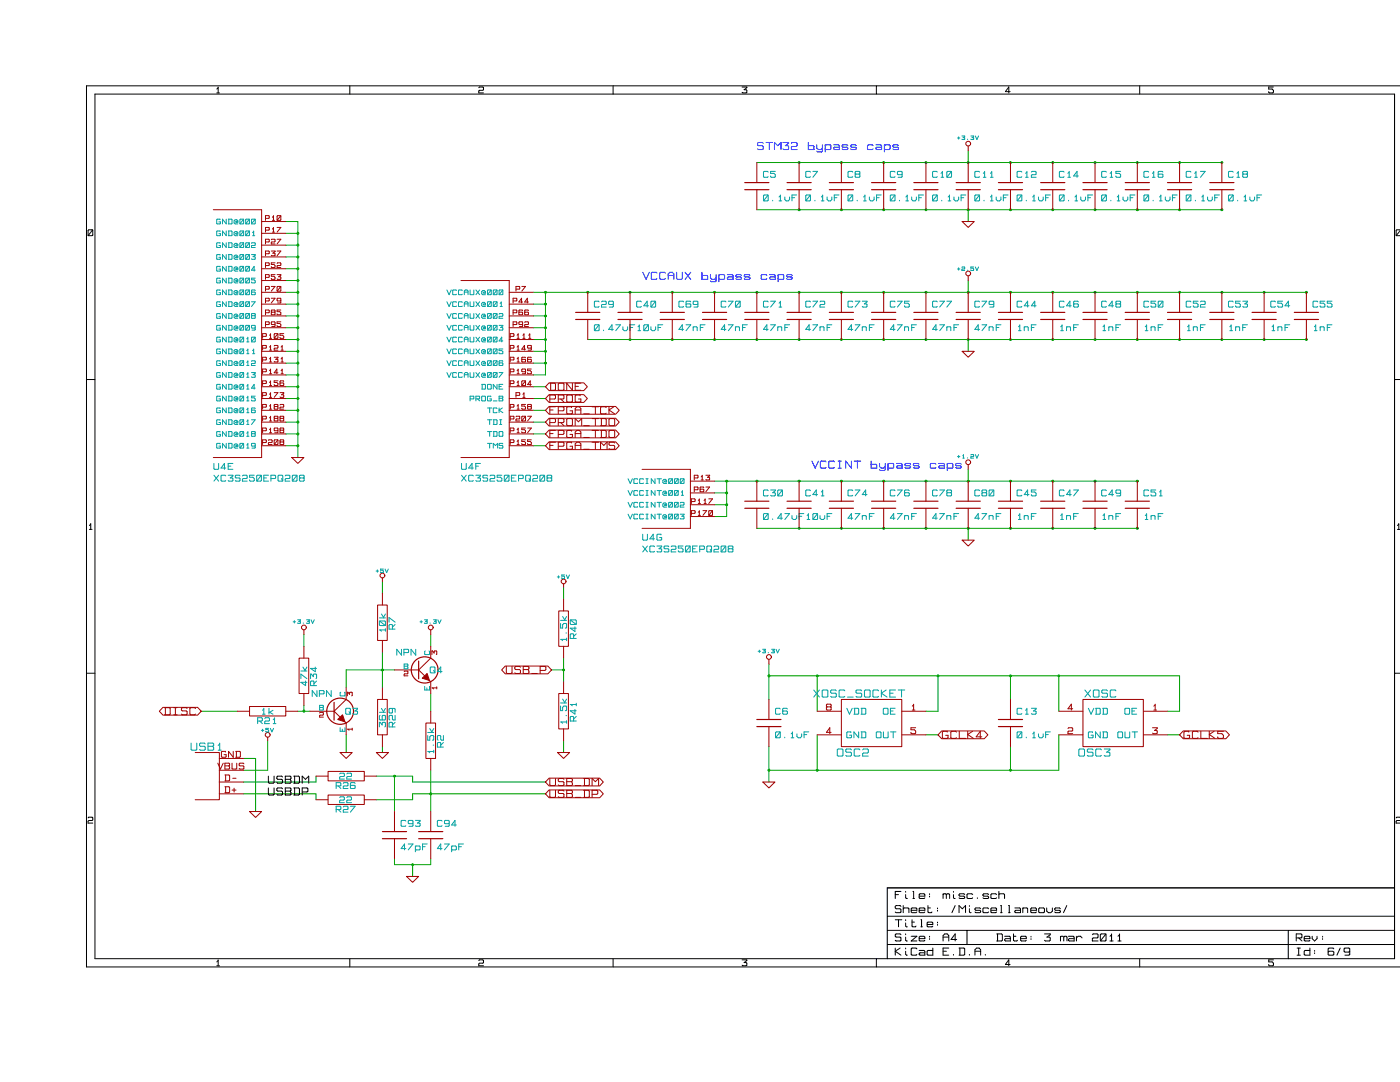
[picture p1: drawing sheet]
<svg xmlns="http://www.w3.org/2000/svg" width="279mm" height="216mm" viewBox="0 0 279 216" stroke-linecap="round" stroke-linejoin="round" font-family="sans-serif">
<g fill="none" stroke="#000" stroke-width=".2">
<path d="M18.9 18.8h259.4v172.5h-259.4zM43.3 18.5h.5M43.5 17.4v1.1M43.5 17.5l-.2 .3M69.8 17.1v1.7M95.6 17.5l.1-.1h.6l.2 .1v.4l-.2 .1h-.6l-.1 .2v.3h.9M122.4 17.1v1.7M148.1 17.4h.9l-.5 .5 .5 .1v.4l-.1 .1-.8-.1M174.9 17.1v1.7M201.6 18.3h-.9l.6-.9v1.1M227.5 17.1v1.7M254.1 17.4h-.9v.4h.7l.2 .2v.4l-.8 .1-.1-.2"/>
<path d="M279.4 17.1h-262.1v175.8h262.1M17.6 46l.1-.1h.7l.1 .1v.9l-.1 .1-.8-.1zM18.5 45.9l-.9 1.1M279.4 45.9h-.6l-.2 .1v.9l.2 .1h.6M279.4 46l-.8 1M17.3 75.7h1.6M278.3 75.7h1.1M17.8 105.6h.6M18.1 104.5v1.1M18.1 104.6l-.3 .3M278.9 105.6h.5M279.2 104.5v1.1"/>
<path d="M279.2 104.6l-.3 .3M17.3 134.3h1.6M278.3 134.3h1.1M17.6 163.2l.1-.1h.7l.1 .1v.4l-.1 .1h-.7l-.1 .2v.3h.9M178.7 178.5h.6M179.8 177.9h-1.1v1.4M180.7 177.9v.1M180.7 178.5v.6l.4 .2M182.2 177.9h.1v1.4M182.2 179.3h.3M183.4 178.8h1.2v-.3l-.2-.2h-.8l-.2 .2v.6l.2 .2h.8l.2-.2M185.5 178.3v.2"/>
<path d="M185.5 178.8v.2M188.2 178.3v1M188.2 178.5l.2-.2h.3l.2 .2M188.9 178.5l.1-.2h.3l.2 .2v.8M188.9 178.5v.8M190.3 177.9v.1M190.3 178.5v.6l.3 .2M192.5 178.5l-.1-.2h-.8l-.2 .2 .2 .3h.8l.1 .3-.1 .2h-.8l-.2-.2M194.1 178.5l-.2-.2h-.7l-.2 .2v.6l.2 .2h.7l.2-.2M195.1 179.1v.2M197.3 178.5l-.2-.2h-.8l-.1 .2 .1 .3h.8l.2 .3-.2 .2h-.8l-.1-.2M198.9 178.5l-.2-.2h-.8l-.1 .2v.6l.1 .2h.8l.2-.2"/>
<path d="M199.3 178.5l.2-.2h.8l.2 .2v.8M199.3 177.9v1.4M278.3 177.2h-101.2v14.1M279.4 163.7h-.6l-.2 .2v.3h.8M279.4 163.1h-.6l-.2 .1M43.3 192.7h.5M43.5 191.5v1.2M43.5 191.7l-.2 .2M69.8 191.3v1.6M95.6 191.7l.1-.2h.6l.2 .2v.4l-.2 .1h-.6l-.1 .1v.4h.9M122.4 191.3v1.6M148.1 191.5h.9l-.5 .6 .5 .1v.4l-.1 .1-.8-.1"/>
<path d="M174.9 191.3v1.6M177.1 182.8h101.2M177.1 188.5h101.2M177.1 185.6h101.2M178.7 189.2v1.4M178.7 183.5h1.3M179.3 183.5v1.4M179.6 189.2l-.9 .6 1.1 .8M179.8 186.5l-.2-.1h-.8l-.1 .1v.3l.1 .2h.8l.2 .2v.4l-.2 .2h-.8l-.1-.2M179.8 180.9l-.2-.2h-.8l-.1 .2v.3l.1 .1h.8l.2 .2v.5l-.2 .1h-.8l-.1-.1M180.3 180.7v1.4M180.3 181.3l.1-.1h.8l.2 .1v.8"/>
<path d="M180.7 187v.6l.4 .2M180.7 183.5v.2M180.7 184.2v.6l.4 .1M180.7 186.4v.1M180.7 189.2v.1M180.7 189.8v.6l.4 .2M181.8 186.8h1.2l-1.2 1h1.2M181.8 181.6h1.2v-.3l-.2-.1h-.8l-.2 .1v.7l.2 .1h.8l.2-.1M182 183.5v1.3l.2 .1h.5l.1-.1M182 184h.5M183 189.3l-.2-.1h-.8l-.2 .1v1.1l.2 .2h.8l.2-.2M183.4 187.3h1.2v-.3l-.2-.2h-.8l-.2 .2v.6l.2 .2h.8l.2-.2"/>
<path d="M183.4 189.6h1l.2 .2v.8h-1l-.2-.2 .2-.3h1M183.4 181.6h1.2v-.3l-.2-.1h-.8l-.2 .1v.7l.2 .1h.8l.2-.1M183.8 183.5h.1v1.4M183.8 184.9h.3M185 184.5h1.2v-.3l-.2-.2h-.8l-.2 .2v.6l.2 .1h.8l.2-.1M185.2 180.7v1.3l.2 .1h.5l.1-.1M185.2 181.2h.5M185.5 186.8v.2M185.5 187.3v.2M186.2 189.2v1.4h-1l-.2-.2v-.6l.2-.2h1M187.1 181.2v.1M187.1 181.6v.2"/>
<path d="M187.1 184v.2M187.1 184.5v.1M188.2 187.8v-1.1l.3-.3h.5l.3 .3v1.1M188.2 187h1.1M188.2 189.8h.7M189.3 189.2h-1.1v1.4h1.1M190.3 190.4v.2M190.6 180.7l-.6 1.4M190.9 187.5h-1.1l.8-1.1v1.4M191.4 189.2h1l.1 .1v1.1l-.1 .2h-1M191.4 182.1v-1.4l.6 .6 .7-.6v1.4M191.6 189.2v1.4"/>
<path d="M193 185.6v2.9M193.5 180.7v.2M193.5 181.3v.7l.3 .1M193.5 190.4v.2M194.6 190.6v-1.1l.3-.3h.5l.3 .3v1.1M194.6 189.8h1.1M195.7 181.3l-.2-.1h-.8l-.1 .1 .1 .3h.8l.2 .4-.2 .1h-.8l-.1-.1M196.6 190.4v.2M197.3 181.3l-.2-.1h-.8l-.1 .1v.7l.1 .1h.8l.2-.1M197.8 181.6h1.1v-.3l-.2-.1h-.8l-.1 .1v.7l.1 .1h.8l.2-.1M198.9 186.4h1l.1 .1v1.1l-.1 .2h-1M199.1 186.4v1.4"/>
<path d="M199.7 182.1h.3M199.7 180.7h.1v1.4M200.5 186.8h1l.1 .2v.8h-.9l-.2-.2 .2-.3h.9M201.3 182.1h.3M201.3 180.7h.1v1.4M201.6 192.4h-.9l.6-.9v1.2M202.3 186.4v1.2l.1 .2h.5l.2-.2M202.3 186.8h.4M202.5 181.2h1l.2 .1v.8h-1l-.2-.1 .2-.4h1M203.7 187.3h1.1v-.3l-.1-.2h-.8l-.2 .2v.6l.2 .2h.8l.1-.2M204.1 181.3l.2-.1h.6l.2 .1v.8M204.1 181.2v.9"/>
<path d="M205.7 181.6h1.1v-.3l-.1-.1h-.8l-.2 .1v.7l.2 .1h.8l.1-.1M205.8 186.8v.2M205.8 187.3v.2M207.3 181.3l.2-.1h.8l.1 .1v.7l-.1 .1h-.8l-.2-.1zM208.5 186.4h1.1v.1l-.7 .5h.5l.2 .2v.4l-.2 .2h-.8l-.1-.2M208.9 181.2v.6l.3 .3h.5l.3-.3v-.6M211.6 181.3l-.2-.1h-.7l-.2 .1 .2 .3h.7l.2 .4-.2 .1h-.7l-.2-.1M211.6 187l.2-.2h.3l.2 .2M211.6 186.8v1M212.3 187l.2-.2h.3l.1 .2v.8M212.3 187v.8M212.9 180.7l-.7 1.4"/>
<path d="M213.2 186.8h1l.2 .2v.8h-1l-.2-.2 .2-.3h1M214.8 187.2l.4-.4h.4l.4 .4M214.8 186.8v1M218 186.5l.2-.1h.8l.1 .1v.5l-.1 .2h-.8l-.2 .1v.5h1.1M219.6 186.5l.2-.1h.8l.1 .1v1.1l-.1 .2h-.8l-.2-.2zM220.7 186.4l-1.1 1.4M221.5 187.8h.7M221.8 186.4v1.4M221.8 186.5l-.3 .3M223.1 187.8h.6M223.4 186.4v1.4M223.4 186.5l-.3 .3"/>
<path d="M227.5 191.3v1.6M254.1 191.5h-.9v.4h.7l.2 .3v.4l-.8 .1-.1-.3M257.1 185.6v5.7M258.7 187.2h1l.1-.2v-.5l-.1-.1h-1v1.4M258.9 190.6h.6M258.9 189.2h.6M259.2 187.2l.6 .6M259.2 189.2v1.4M260.3 187.3h1.1v-.3l-.2-.2h-.7l-.2 .2v.6l.2 .2h.7l.2-.2M261.4 189.2v1.4h-.9l-.2-.2v-.6l.2-.2h.9M261.9 186.8v.5l.5 .5 .4-.5v-.5M262.4 189.6v.2"/>
<path d="M262.4 190.1v.2M263.9 186.8v.2M263.9 187.3v.2M266.2 189.3l-.2-.1h-.8l-.1 .1v1.1l.1 .2h.8l.2-.2v-.4l-.2-.2h-.8l-.1 .2M267.5 189.2l-.7 1.4M269.4 189.8l-.2 .2h-.8l-.2-.2v-.5l.2-.1h.8l.2 .1v1.1l-.2 .2h-.8"/>
</g>
<path d="M151 32.4h92.8" fill="none" stroke="#00a000" stroke-width=".2"/>
<circle cx="235.4" cy="41.9" r=".19" fill="#00a000"/>
<circle cx="235.4" cy="41.9" r=".19" fill="none" stroke="#00a000" stroke-width=".2"/>
<circle cx="243.8" cy="32.4" r=".19" fill="#00a000"/>
<circle cx="243.8" cy="32.4" r=".19" fill="none" stroke="#00a000" stroke-width=".2"/>
<circle cx="227" cy="32.4" r=".19" fill="#00a000"/>
<circle cx="227" cy="32.4" r=".19" fill="none" stroke="#00a000" stroke-width=".2"/>
<circle cx="235.4" cy="32.4" r=".19" fill="#00a000"/>
<circle cx="235.4" cy="32.4" r=".19" fill="none" stroke="#00a000" stroke-width=".2"/>
<circle cx="227" cy="41.9" r=".19" fill="#00a000"/>
<circle cx="227" cy="41.9" r=".19" fill="none" stroke="#00a000" stroke-width=".2"/>
<circle cx="243.8" cy="41.9" r=".19" fill="#00a000"/>
<g fill="none" stroke="#00a000" stroke-width=".2">
<path d="M60.7 126.6v2.4M48.6 153.7h4.8"/>
<circle cx="243.8" cy="41.9" r=".19"/>
</g>
<circle cx="112.5" cy="133.7" r=".19" fill="#00a000"/>
<g fill="none" stroke="#00a000" stroke-width=".2">
<path d="M106.4 58.3h154.3M106.4 84.2h2.5M106.4 81.9h2.5M106.4 88.9h2.5M110.1 133.7h2.4M112.5 131.3v4.7"/>
<circle cx="112.5" cy="133.7" r=".19"/>
</g>
<circle cx="145" cy="96" r=".19" fill="#00a000"/>
<g fill="none" stroke="#00a000" stroke-width=".2">
<path d="M142.6 96h84.4"/>
<circle cx="145" cy="96" r=".19"/>
</g>
<circle cx="108.9" cy="72.5" r=".19" fill="#00a000"/>
<g fill="none" stroke="#00a000" stroke-width=".2">
<path d="M106.4 72.5h2.5"/>
<circle cx="108.9" cy="72.5" r=".19"/>
</g>
<circle cx="108.9" cy="67.8" r=".19" fill="#00a000"/>
<g fill="none" stroke="#00a000" stroke-width=".2">
<path d="M106.4 67.8h2.5"/>
<circle cx="108.9" cy="67.8" r=".19"/>
</g>
<circle cx="108.9" cy="63" r=".19" fill="#00a000"/>
<g fill="none" stroke="#00a000" stroke-width=".2">
<path d="M106.4 63h2.5"/>
<circle cx="108.9" cy="63" r=".19"/>
</g>
<circle cx="108.9" cy="58.3" r=".19" fill="#00a000"/>
<g fill="none" stroke="#00a000" stroke-width=".2">
<path d="M59.4 44.2v47.1M106.4 79.5h2.5"/>
<circle cx="108.9" cy="58.3" r=".19"/>
</g>
<circle cx="59.4" cy="86.6" r=".19" fill="#00a000"/>
<g fill="none" stroke="#00a000" stroke-width=".2">
<path d="M57 86.6h2.4"/>
<circle cx="59.4" cy="86.6" r=".19"/>
</g>
<circle cx="59.4" cy="79.5" r=".19" fill="#00a000"/>
<g fill="none" stroke="#00a000" stroke-width=".2">
<path d="M57 79.5h2.4"/>
<circle cx="59.4" cy="79.5" r=".19"/>
</g>
<circle cx="59.4" cy="74.8" r=".19" fill="#00a000"/>
<g fill="none" stroke="#00a000" stroke-width=".2">
<path d="M57 74.8h2.4"/>
<circle cx="59.4" cy="74.8" r=".19"/>
</g>
<circle cx="59.4" cy="70.1" r=".19" fill="#00a000"/>
<g fill="none" stroke="#00a000" stroke-width=".2">
<path d="M57 70.1h2.4"/>
<circle cx="59.4" cy="70.1" r=".19"/>
</g>
<circle cx="59.4" cy="65.4" r=".19" fill="#00a000"/>
<g fill="none" stroke="#00a000" stroke-width=".2">
<path d="M57 65.4h2.4"/>
<circle cx="59.4" cy="65.4" r=".19"/>
</g>
<circle cx="59.4" cy="60.7" r=".19" fill="#00a000"/>
<g fill="none" stroke="#00a000" stroke-width=".2">
<path d="M57 60.7h2.4"/>
<circle cx="59.4" cy="60.7" r=".19"/>
</g>
<circle cx="59.4" cy="56" r=".19" fill="#00a000"/>
<g fill="none" stroke="#00a000" stroke-width=".2">
<path d="M57 56h2.4"/>
<circle cx="59.4" cy="56" r=".19"/>
</g>
<circle cx="59.4" cy="51.3" r=".19" fill="#00a000"/>
<g fill="none" stroke="#00a000" stroke-width=".2">
<path d="M57 51.3h2.4"/>
<circle cx="59.4" cy="51.3" r=".19"/>
</g>
<circle cx="59.4" cy="46.6" r=".19" fill="#00a000"/>
<g fill="none" stroke="#00a000" stroke-width=".2">
<path d="M57 46.6h2.4"/>
<circle cx="59.4" cy="46.6" r=".19"/>
</g>
<circle cx="125.7" cy="58.3" r=".19" fill="#00a000"/>
<circle cx="125.7" cy="58.3" r=".19" fill="none" stroke="#00a000" stroke-width=".2"/>
<circle cx="125.7" cy="67.8" r=".19" fill="#00a000"/>
<circle cx="125.7" cy="67.8" r=".19" fill="none" stroke="#00a000" stroke-width=".2"/>
<circle cx="159.5" cy="105.4" r=".19" fill="#00a000"/>
<g fill="none" stroke="#00a000" stroke-width=".2">
<path d="M151 105.4h76"/>
<circle cx="159.5" cy="105.4" r=".19"/>
</g>
<circle cx="159.5" cy="96" r=".19" fill="#00a000"/>
<g fill="none" stroke="#00a000" stroke-width=".2">
<path d="M193.2 93.7v2.3"/>
<circle cx="159.5" cy="96" r=".19"/>
</g>
<circle cx="227" cy="105.4" r=".19" fill="#00a000"/>
<circle cx="227" cy="105.4" r=".19" fill="none" stroke="#00a000" stroke-width=".2"/>
<circle cx="210.1" cy="105.4" r=".19" fill="#00a000"/>
<circle cx="210.1" cy="105.4" r=".19" fill="none" stroke="#00a000" stroke-width=".2"/>
<circle cx="193.2" cy="105.4" r=".19" fill="#00a000"/>
<circle cx="193.2" cy="105.4" r=".19" fill="none" stroke="#00a000" stroke-width=".2"/>
<circle cx="184.8" cy="105.4" r=".19" fill="#00a000"/>
<circle cx="184.8" cy="105.4" r=".19" fill="none" stroke="#00a000" stroke-width=".2"/>
<circle cx="167.9" cy="105.4" r=".19" fill="#00a000"/>
<circle cx="167.9" cy="105.4" r=".19" fill="none" stroke="#00a000" stroke-width=".2"/>
<circle cx="167.9" cy="96" r=".19" fill="#00a000"/>
<circle cx="167.9" cy="96" r=".19" fill="none" stroke="#00a000" stroke-width=".2"/>
<circle cx="184.8" cy="96" r=".19" fill="#00a000"/>
<circle cx="184.8" cy="96" r=".19" fill="none" stroke="#00a000" stroke-width=".2"/>
<circle cx="201.7" cy="96" r=".19" fill="#00a000"/>
<circle cx="201.7" cy="96" r=".19" fill="none" stroke="#00a000" stroke-width=".2"/>
<circle cx="218.5" cy="96" r=".19" fill="#00a000"/>
<circle cx="218.5" cy="96" r=".19" fill="none" stroke="#00a000" stroke-width=".2"/>
<circle cx="227" cy="96" r=".19" fill="#00a000"/>
<circle cx="227" cy="96" r=".19" fill="none" stroke="#00a000" stroke-width=".2"/>
<circle cx="210.1" cy="96" r=".19" fill="#00a000"/>
<circle cx="210.1" cy="96" r=".19" fill="none" stroke="#00a000" stroke-width=".2"/>
<circle cx="193.2" cy="96" r=".19" fill="#00a000"/>
<circle cx="193.2" cy="96" r=".19" fill="none" stroke="#00a000" stroke-width=".2"/>
<circle cx="176.4" cy="96" r=".19" fill="#00a000"/>
<circle cx="176.4" cy="96" r=".19" fill="none" stroke="#00a000" stroke-width=".2"/>
<circle cx="176.4" cy="105.4" r=".19" fill="#00a000"/>
<circle cx="176.4" cy="105.4" r=".19" fill="none" stroke="#00a000" stroke-width=".2"/>
<circle cx="201.7" cy="105.4" r=".19" fill="#00a000"/>
<circle cx="201.7" cy="105.4" r=".19" fill="none" stroke="#00a000" stroke-width=".2"/>
<circle cx="218.5" cy="105.4" r=".19" fill="#00a000"/>
<g fill="none" stroke="#00a000" stroke-width=".2">
<path d="M193.2 105.4v2.4M78.7 133.7h-9.6v3.5M86 126.6v2.4M59.4 141.9h2.5M69.1 146.6v3.6M75.1 154.9h7.2v1.1h26.6M76.3 149v1.2M78.7 171.4v1.1h7.3v-1.1"/>
<circle cx="218.5" cy="105.4" r=".19"/>
</g>
<circle cx="78.7" cy="154.9" r=".19" fill="#00a000"/>
<g fill="none" stroke="#00a000" stroke-width=".2">
<path d="M48.6 158.4h14.5v1.2M48.6 151.3h2.4v10.6M53.4 147.8v5.9M63.1 154.9v1.1h-14.5M78.7 154.9v7M82.3 172.5v2.4"/>
<circle cx="78.7" cy="154.9" r=".19"/>
</g>
<circle cx="82.3" cy="172.5" r=".19" fill="#00a000"/>
<g fill="none" stroke="#00a000" stroke-width=".2">
<path d="M40.2 141.9h7.2M60.7 140.7v1.2"/>
<circle cx="82.3" cy="172.5" r=".19"/>
</g>
<circle cx="60.7" cy="141.9" r=".19" fill="#00a000"/>
<g fill="none" stroke="#00a000" stroke-width=".2">
<path d="M86 153.7v8.2"/>
<circle cx="60.7" cy="141.9" r=".19"/>
</g>
<circle cx="76.3" cy="133.7" r=".19" fill="#00a000"/>
<g fill="none" stroke="#00a000" stroke-width=".2">
<path d="M76.3 116v2.4M86 138.4v3.5"/>
<circle cx="76.3" cy="133.7" r=".19"/>
</g>
<circle cx="86" cy="158.4" r=".19" fill="#00a000"/>
<g fill="none" stroke="#00a000" stroke-width=".2">
<path d="M76.3 130.1v7.1M108.9 158.4h-26.6v1.2h-7.2"/>
<circle cx="86" cy="158.4" r=".19"/>
</g>
<circle cx="210.1" cy="41.9" r=".19" fill="#00a000"/>
<circle cx="210.1" cy="41.9" r=".19" fill="none" stroke="#00a000" stroke-width=".2"/>
<circle cx="218.5" cy="32.4" r=".19" fill="#00a000"/>
<circle cx="218.5" cy="32.4" r=".19" fill="none" stroke="#00a000" stroke-width=".2"/>
<circle cx="201.7" cy="32.4" r=".19" fill="#00a000"/>
<circle cx="201.7" cy="32.4" r=".19" fill="none" stroke="#00a000" stroke-width=".2"/>
<circle cx="184.8" cy="41.9" r=".19" fill="#00a000"/>
<circle cx="184.8" cy="41.9" r=".19" fill="none" stroke="#00a000" stroke-width=".2"/>
<circle cx="167.9" cy="41.9" r=".19" fill="#00a000"/>
<circle cx="167.9" cy="41.9" r=".19" fill="none" stroke="#00a000" stroke-width=".2"/>
<circle cx="176.4" cy="32.4" r=".19" fill="#00a000"/>
<circle cx="176.4" cy="32.4" r=".19" fill="none" stroke="#00a000" stroke-width=".2"/>
<circle cx="159.5" cy="32.4" r=".19" fill="#00a000"/>
<circle cx="159.5" cy="32.4" r=".19" fill="none" stroke="#00a000" stroke-width=".2"/>
<circle cx="193.2" cy="41.9" r=".19" fill="#00a000"/>
<g fill="none" stroke="#00a000" stroke-width=".2">
<path d="M193.2 30.1v2.3M193.2 41.9v2.3"/>
<circle cx="193.2" cy="41.9" r=".19"/>
</g>
<circle cx="193.2" cy="32.4" r=".19" fill="#00a000"/>
<circle cx="193.2" cy="32.4" r=".19" fill="none" stroke="#00a000" stroke-width=".2"/>
<circle cx="167.9" cy="32.4" r=".19" fill="#00a000"/>
<circle cx="167.9" cy="32.4" r=".19" fill="none" stroke="#00a000" stroke-width=".2"/>
<circle cx="184.8" cy="32.4" r=".19" fill="#00a000"/>
<circle cx="184.8" cy="32.4" r=".19" fill="none" stroke="#00a000" stroke-width=".2"/>
<circle cx="159.5" cy="41.9" r=".19" fill="#00a000"/>
<circle cx="159.5" cy="41.9" r=".19" fill="none" stroke="#00a000" stroke-width=".2"/>
<circle cx="176.4" cy="41.9" r=".19" fill="#00a000"/>
<circle cx="176.4" cy="41.9" r=".19" fill="none" stroke="#00a000" stroke-width=".2"/>
<circle cx="210.1" cy="32.4" r=".19" fill="#00a000"/>
<circle cx="210.1" cy="32.4" r=".19" fill="none" stroke="#00a000" stroke-width=".2"/>
<circle cx="201.7" cy="41.9" r=".19" fill="#00a000"/>
<circle cx="201.7" cy="41.9" r=".19" fill="none" stroke="#00a000" stroke-width=".2"/>
<circle cx="218.5" cy="41.9" r=".19" fill="#00a000"/>
<g fill="none" stroke="#00a000" stroke-width=".2">
<path d="M193.2 56v2.3"/>
<circle cx="218.5" cy="41.9" r=".19"/>
</g>
<circle cx="227" cy="67.8" r=".19" fill="#00a000"/>
<circle cx="227" cy="67.8" r=".19" fill="none" stroke="#00a000" stroke-width=".2"/>
<circle cx="210.1" cy="67.8" r=".19" fill="#00a000"/>
<circle cx="210.1" cy="67.8" r=".19" fill="none" stroke="#00a000" stroke-width=".2"/>
<circle cx="159.5" cy="67.8" r=".19" fill="#00a000"/>
<circle cx="159.5" cy="67.8" r=".19" fill="none" stroke="#00a000" stroke-width=".2"/>
<circle cx="151" cy="67.8" r=".19" fill="#00a000"/>
<circle cx="151" cy="67.8" r=".19" fill="none" stroke="#00a000" stroke-width=".2"/>
<circle cx="134.2" cy="67.8" r=".19" fill="#00a000"/>
<circle cx="134.2" cy="67.8" r=".19" fill="none" stroke="#00a000" stroke-width=".2"/>
<circle cx="134.2" cy="58.3" r=".19" fill="#00a000"/>
<circle cx="134.2" cy="58.3" r=".19" fill="none" stroke="#00a000" stroke-width=".2"/>
<circle cx="151" cy="58.3" r=".19" fill="#00a000"/>
<circle cx="151" cy="58.3" r=".19" fill="none" stroke="#00a000" stroke-width=".2"/>
<circle cx="201.7" cy="58.3" r=".19" fill="#00a000"/>
<circle cx="201.7" cy="58.3" r=".19" fill="none" stroke="#00a000" stroke-width=".2"/>
<circle cx="218.5" cy="58.3" r=".19" fill="#00a000"/>
<circle cx="218.5" cy="58.3" r=".19" fill="none" stroke="#00a000" stroke-width=".2"/>
<circle cx="227" cy="58.3" r=".19" fill="#00a000"/>
<circle cx="227" cy="58.3" r=".19" fill="none" stroke="#00a000" stroke-width=".2"/>
<circle cx="210.1" cy="58.3" r=".19" fill="#00a000"/>
<circle cx="210.1" cy="58.3" r=".19" fill="none" stroke="#00a000" stroke-width=".2"/>
<circle cx="159.5" cy="58.3" r=".19" fill="#00a000"/>
<circle cx="159.5" cy="58.3" r=".19" fill="none" stroke="#00a000" stroke-width=".2"/>
<circle cx="142.6" cy="58.3" r=".19" fill="#00a000"/>
<circle cx="142.6" cy="58.3" r=".19" fill="none" stroke="#00a000" stroke-width=".2"/>
<circle cx="142.6" cy="67.8" r=".19" fill="#00a000"/>
<circle cx="142.6" cy="67.8" r=".19" fill="none" stroke="#00a000" stroke-width=".2"/>
<circle cx="201.7" cy="67.8" r=".19" fill="#00a000"/>
<circle cx="201.7" cy="67.8" r=".19" fill="none" stroke="#00a000" stroke-width=".2"/>
<circle cx="218.5" cy="67.8" r=".19" fill="#00a000"/>
<g fill="none" stroke="#00a000" stroke-width=".2">
<path d="M57 44.2h2.4M57 48.9h2.4M193.2 67.8v2.3"/>
<circle cx="218.5" cy="67.8" r=".19"/>
</g>
<circle cx="59.4" cy="48.9" r=".19" fill="#00a000"/>
<g fill="none" stroke="#00a000" stroke-width=".2">
<path d="M57 53.6h2.4"/>
<circle cx="59.4" cy="48.9" r=".19"/>
</g>
<circle cx="59.4" cy="53.6" r=".19" fill="#00a000"/>
<g fill="none" stroke="#00a000" stroke-width=".2">
<path d="M57 58.3h2.4"/>
<circle cx="59.4" cy="53.6" r=".19"/>
</g>
<circle cx="59.4" cy="58.3" r=".19" fill="#00a000"/>
<g fill="none" stroke="#00a000" stroke-width=".2">
<path d="M57 63h2.4"/>
<circle cx="59.4" cy="58.3" r=".19"/>
</g>
<circle cx="59.4" cy="63" r=".19" fill="#00a000"/>
<g fill="none" stroke="#00a000" stroke-width=".2">
<path d="M57 67.8h2.4"/>
<circle cx="59.4" cy="63" r=".19"/>
</g>
<circle cx="59.4" cy="67.8" r=".19" fill="#00a000"/>
<g fill="none" stroke="#00a000" stroke-width=".2">
<path d="M57 72.5h2.4"/>
<circle cx="59.4" cy="67.8" r=".19"/>
</g>
<circle cx="59.4" cy="72.5" r=".19" fill="#00a000"/>
<g fill="none" stroke="#00a000" stroke-width=".2">
<path d="M57 77.2h2.4"/>
<circle cx="59.4" cy="72.5" r=".19"/>
</g>
<circle cx="59.4" cy="77.2" r=".19" fill="#00a000"/>
<g fill="none" stroke="#00a000" stroke-width=".2">
<path d="M57 81.9h2.4"/>
<circle cx="59.4" cy="77.2" r=".19"/>
</g>
<circle cx="59.4" cy="81.9" r=".19" fill="#00a000"/>
<g fill="none" stroke="#00a000" stroke-width=".2">
<path d="M57 84.2h2.4"/>
<circle cx="59.4" cy="81.9" r=".19"/>
</g>
<circle cx="59.4" cy="84.2" r=".19" fill="#00a000"/>
<g fill="none" stroke="#00a000" stroke-width=".2">
<path d="M57 88.9h2.4"/>
<circle cx="59.4" cy="84.2" r=".19"/>
</g>
<circle cx="59.4" cy="88.9" r=".19" fill="#00a000"/>
<g fill="none" stroke="#00a000" stroke-width=".2">
<path d="M108.9 58.3v16.5h-2.5M106.4 77.2h2.5M106.4 86.6h2.5"/>
<circle cx="59.4" cy="88.9" r=".19"/>
</g>
<circle cx="117.3" cy="58.3" r=".19" fill="#00a000"/>
<g fill="none" stroke="#00a000" stroke-width=".2">
<path d="M106.4 60.7h2.5"/>
<circle cx="117.3" cy="58.3" r=".19"/>
</g>
<circle cx="108.9" cy="60.7" r=".19" fill="#00a000"/>
<g fill="none" stroke="#00a000" stroke-width=".2">
<path d="M106.4 65.4h2.5"/>
<circle cx="108.9" cy="60.7" r=".19"/>
</g>
<circle cx="108.9" cy="65.4" r=".19" fill="#00a000"/>
<g fill="none" stroke="#00a000" stroke-width=".2">
<path d="M106.4 70.1h2.5"/>
<circle cx="108.9" cy="65.4" r=".19"/>
</g>
<circle cx="108.9" cy="70.1" r=".19" fill="#00a000"/>
<g fill="none" stroke="#00a000" stroke-width=".2">
<path d="M145 96v7.1h-2.4"/>
<circle cx="108.9" cy="70.1" r=".19"/>
</g>
<circle cx="151" cy="96" r=".19" fill="#00a000"/>
<g fill="none" stroke="#00a000" stroke-width=".2">
<path d="M142.6 98.4h2.4"/>
<circle cx="151" cy="96" r=".19"/>
</g>
<circle cx="145" cy="98.4" r=".19" fill="#00a000"/>
<g fill="none" stroke="#00a000" stroke-width=".2">
<path d="M142.6 100.7h2.4"/>
<circle cx="145" cy="98.4" r=".19"/>
</g>
<circle cx="145" cy="100.7" r=".19" fill="#00a000"/>
<circle cx="145" cy="100.7" r=".19" fill="none" stroke="#00a000" stroke-width=".2"/>
<circle cx="260.7" cy="67.8" r=".19" fill="#00a000"/>
<circle cx="260.7" cy="67.8" r=".19" fill="none" stroke="#00a000" stroke-width=".2"/>
<circle cx="243.8" cy="67.8" r=".19" fill="#00a000"/>
<circle cx="243.8" cy="67.8" r=".19" fill="none" stroke="#00a000" stroke-width=".2"/>
<circle cx="235.4" cy="58.3" r=".19" fill="#00a000"/>
<circle cx="235.4" cy="58.3" r=".19" fill="none" stroke="#00a000" stroke-width=".2"/>
<circle cx="252.3" cy="58.3" r=".19" fill="#00a000"/>
<circle cx="252.3" cy="58.3" r=".19" fill="none" stroke="#00a000" stroke-width=".2"/>
<circle cx="260.7" cy="58.3" r=".19" fill="#00a000"/>
<circle cx="260.7" cy="58.3" r=".19" fill="none" stroke="#00a000" stroke-width=".2"/>
<circle cx="243.8" cy="58.3" r=".19" fill="#00a000"/>
<circle cx="243.8" cy="58.3" r=".19" fill="none" stroke="#00a000" stroke-width=".2"/>
<circle cx="235.4" cy="67.8" r=".19" fill="#00a000"/>
<circle cx="235.4" cy="67.8" r=".19" fill="none" stroke="#00a000" stroke-width=".2"/>
<circle cx="252.3" cy="67.8" r=".19" fill="#00a000"/>
<circle cx="252.3" cy="67.8" r=".19" fill="none" stroke="#00a000" stroke-width=".2"/>
<circle cx="193.2" cy="67.8" r=".19" fill="#00a000"/>
<circle cx="193.2" cy="67.8" r=".19" fill="none" stroke="#00a000" stroke-width=".2"/>
<circle cx="184.8" cy="67.8" r=".19" fill="#00a000"/>
<circle cx="184.8" cy="67.8" r=".19" fill="none" stroke="#00a000" stroke-width=".2"/>
<circle cx="167.9" cy="67.8" r=".19" fill="#00a000"/>
<circle cx="167.9" cy="67.8" r=".19" fill="none" stroke="#00a000" stroke-width=".2"/>
<circle cx="167.9" cy="58.3" r=".19" fill="#00a000"/>
<circle cx="167.9" cy="58.3" r=".19" fill="none" stroke="#00a000" stroke-width=".2"/>
<circle cx="184.8" cy="58.3" r=".19" fill="#00a000"/>
<circle cx="184.8" cy="58.3" r=".19" fill="none" stroke="#00a000" stroke-width=".2"/>
<circle cx="193.2" cy="58.3" r=".19" fill="#00a000"/>
<circle cx="193.2" cy="58.3" r=".19" fill="none" stroke="#00a000" stroke-width=".2"/>
<circle cx="176.4" cy="58.3" r=".19" fill="#00a000"/>
<circle cx="176.4" cy="58.3" r=".19" fill="none" stroke="#00a000" stroke-width=".2"/>
<circle cx="176.4" cy="67.8" r=".19" fill="#00a000"/>
<g fill="none" stroke="#00a000" stroke-width=".2">
<path d="M117.3 67.8h143.4"/>
<circle cx="176.4" cy="67.8" r=".19"/>
</g>
<circle cx="153.5" cy="134.9" r=".19" fill="#00a000"/>
<g fill="none" stroke="#00a000" stroke-width=".2">
<path d="M153.5 132.5v7.1"/>
<circle cx="153.5" cy="134.9" r=".19"/>
</g>
<circle cx="201.7" cy="134.9" r=".19" fill="#00a000"/>
<circle cx="201.7" cy="134.9" r=".19" fill="none" stroke="#00a000" stroke-width=".2"/>
<circle cx="187.2" cy="134.9" r=".19" fill="#00a000"/>
<g fill="none" stroke="#00a000" stroke-width=".2">
<path d="M153.5 134.9h81.9"/>
<circle cx="187.2" cy="134.9" r=".19"/>
</g>
<circle cx="201.7" cy="153.7" r=".19" fill="#00a000"/>
<g fill="none" stroke="#00a000" stroke-width=".2">
<path d="M201.7 134.9v4.7M211.3 134.9v7M153.5 153.7h57.8"/>
<circle cx="201.7" cy="153.7" r=".19"/>
</g>
<circle cx="163.1" cy="134.9" r=".19" fill="#00a000"/>
<g fill="none" stroke="#00a000" stroke-width=".2">
<path d="M163.1 134.9v7M187.2 134.9v7h-2.4M163.1 146.6v7.1M184.8 146.6h2.4"/>
<circle cx="163.1" cy="134.9" r=".19"/>
</g>
<circle cx="163.1" cy="153.7" r=".19" fill="#00a000"/>
<g fill="none" stroke="#00a000" stroke-width=".2">
<path d="M235.4 134.9v7h-2.4M201.7 149v4.7M211.3 146.6v7.1"/>
<circle cx="163.1" cy="153.7" r=".19"/>
</g>
<circle cx="211.3" cy="134.9" r=".19" fill="#00a000"/>
<g fill="none" stroke="#00a000" stroke-width=".2">
<path d="M153.5 149v7M233 146.6h2.4"/>
<circle cx="211.3" cy="134.9" r=".19"/>
</g>
<circle cx="153.5" cy="153.7" r=".19" fill="#00a000"/>
<g fill="none" stroke="#00a000" stroke-width=".2">
<path d="M151 41.9h92.8M112.5 117.2v2.4M112.5 147.8v2.4"/>
<circle cx="153.5" cy="153.7" r=".19"/>
</g>
<g fill="none" stroke="#a00000" stroke-width=".24">
<path d="M148.6 37.8h4.9M148.6 36.4h4.9M157.1 37.8h4.8M157.1 36.4h4.8M165.5 37.8h4.8M165.5 36.4h4.8M173.9 37.8h4.9M173.9 36.4h4.9M182.4 37.8h4.8M182.4 36.4h4.8M190.8 37.8h4.8M190.8 36.4h4.8"/>
<path d="M199.3 37.8h4.8M199.3 36.4h4.8M207.7 37.8h4.8M207.7 36.4h4.8M216.1 37.8h4.8M216.1 36.4h4.8M224.6 37.8h4.8M224.6 36.4h4.8M233 37.8h4.8M233 36.4h4.8M241.4 37.8h4.9M241.4 36.4h4.9"/>
<path d="M114.9 63.7h4.8M114.9 62.3h4.8M123.3 63.7h4.8M123.3 62.3h4.8M131.8 63.7h4.8M131.8 62.3h4.8M140.2 63.7h4.8M140.2 62.3h4.8M148.6 63.7h4.9M148.6 62.3h4.9M157.1 63.7h4.8M157.1 62.3h4.8"/>
<path d="M165.5 63.7h4.8M165.5 62.3h4.8M173.9 63.7h4.9M173.9 62.3h4.9M182.4 63.7h4.8M182.4 62.3h4.8M190.8 63.7h4.8M190.8 62.3h4.8M199.3 63.7h4.8M199.3 62.3h4.8M207.7 63.7h4.8M207.7 62.3h4.8"/>
<path d="M216.1 63.7h4.8M216.1 62.3h4.8M224.6 63.7h4.8M224.6 62.3h4.8M233 63.7h4.8M233 62.3h4.8M241.4 63.7h4.9M241.4 62.3h4.9M249.9 63.7h4.8M249.9 62.3h4.8M258.3 63.7h4.8M258.3 62.3h4.8"/>
<path d="M148.6 101.4h4.9M148.6 100h4.9M157.1 101.4h4.8M157.1 100h4.8M165.5 101.4h4.8M165.5 100h4.8M173.9 101.4h4.9M173.9 100h4.9M182.4 101.4h4.8M182.4 100h4.8M190.8 101.4h4.8M190.8 100h4.8"/>
<path d="M199.3 101.4h4.8M199.3 100h4.8M207.7 101.4h4.8M207.7 100h4.8M216.1 101.4h4.8M216.1 100h4.8M224.6 101.4h4.8M224.6 100h4.8M151 145h4.9M151 143.6h4.9M199.3 145h4.8M199.3 143.6h4.8"/>
</g>
<g fill="none" stroke="#a00000" stroke-width=".2">
<path d="M151 32.4v4M151 37.8v4.1M159.5 32.4v4M159.5 37.8v4.1M167.9 32.4v4M167.9 37.8v4.1M176.4 32.4v4M176.4 37.8v4.1M184.8 32.4v4M184.8 37.8v4.1M193.2 29.1v1M193.2 32.4v4"/>
<path d="M193.2 37.8v4.1M201.7 32.4v4M201.7 37.8v4.1M210.1 32.4v4M210.1 37.8v4.1M218.5 32.4v4M218.5 37.8v4.1M227 32.4v4M227 37.8v4.1M235.4 32.4v4M235.4 37.8v4.1M243.8 32.4v4"/>
<path d="M243.8 37.8v4.1M42.6 41.9h9.6v49.4h-9.6M52.2 56h4.8M52.2 58.3h4.8M52.2 53.6h4.8M52.2 51.3h4.8M52.2 48.9h4.8M52.2 46.6h4.8M52.2 44.2h4.8M53 57.7h.6l.1-.4-.1-.1h-.6v.9M53 43.6h.6l.1-.5-.1-.1h-.6v1M53 45.9h.6l.1-.4-.1-.1h-.6v.9"/>
<path d="M53 48.3h.6l.1-.4-.1-.2h-.6v1M53 50.6h.6l.1-.4-.1-.1h-.6v.9M53 53h.6l.1-.4-.1-.2h-.6v1M53 55.3h.6l.1-.4-.1-.1h-.6v.9M54.1 59.5h.8l-.8 1M54.1 57.2h.8l-.8 .9M54.1 47.9l.7-.2 .1 .5-.7 .1-.1 .4h.8M54.1 50.1h.8l-.4 .4h.3l.1 .4h-.8M54.4 46.3h.4M54.4 44h.4M54.6 43v1M54.6 45.4v.9"/>
<path d="M54.6 45.5l-.2 .2M54.6 43.1l-.2 .3M54.9 52.4h-.8v.4h.6l.2 .2v.3l-.7 .1-.1-.2M54.9 54.8h-.8v.3h.6l.2 .2v.3l-.7 .1-.1-.1M55.3 52.6l.6-.2 .1 .5-.6 .1-.1 .4h.7M55.3 54.8h.7l-.4 .4h.3l.1 .4h-.7M55.3 50.1h.7l-.7 .9M55.3 47.7h.7l-.7 1M55.3 45.4h.7l-.7 .9M55.4 57.2l.6 .1-.1 .8-.6-.1zM55.4 43l.6 .1-.1 .9-.6-.1zM56 59.9l-.6 .2v-.6l.6 .1v.8l-.6 .1"/>
<path d="M56 57.2l-.7 .9M56 43l-.7 1M92 56h9.6v35.3h-9.6M101.6 58.3h4.8M103 57.7h.6l.1-.4-.1-.1h-.6v.9M104.1 57.2h.8l-.8 .9M117.3 58.3v4M125.7 58.3v4M134.2 58.3v4M142.6 58.3v4M151 58.3v4M159.5 58.3v4"/>
<path d="M167.9 58.3v4M176.4 58.3v4M184.8 58.3v4M192 44.2h2.4l-1.2 1.2zM193.2 55v1M193.2 58.3v4M201.7 58.3v4M210.1 58.3v4M218.5 58.3v4M227 58.3v4M235.4 58.3v4M243.8 58.3v4"/>
<path d="M252.3 58.3v4M260.7 58.3v4M52.2 79.5h4.8M52.2 77.2h4.8M52.2 74.8h4.8M52.2 72.5h4.8M52.2 70.1h4.8M52.2 67.8h4.8M52.2 65.4h4.8M52.2 63h4.8M52.2 60.7h4.8M52.4 78.9h.7l.1-.4-.1-.2h-.7v1"/>
<path d="M52.4 76.5h.7l.1-.4-.1-.1h-.7v.9M52.4 74.2h.7l.1-.4-.1-.2h-.7v1M52.4 71.8h.7l.1-.4-.1-.1h-.7v.9M52.4 69.5h.7l.1-.5-.1-.1h-.7v1M52.4 67.1h.7l.1-.4-.1-.1h-.7v.9M53 64.8h.6l.1-.5-.1-.1h-.6v1M53 62.4h.6l.1-.4-.1-.1h-.6v.9M53 60.1h.6l.1-.5-.1-.1h-.6v1M53.8 79.3h.4M53.8 76.9h.4M53.8 74.6h.4M53.8 72.2h.4"/>
<path d="M53.8 69.9h.4M53.8 67.5h.4M54 66.6v.9M54 68.9v1M54 71.3v.9M54 73.6v1M54 76v.9M54 78.3v1M54 78.5l-.2 .2M54 76.1l-.2 .2M54 73.8l-.2 .2M54 71.4l-.2 .2"/>
<path d="M54 69l-.2 .3M54 66.7l-.2 .2M54.2 62.3v-.4h.6v.4M54.2 62.3v.5h.6v-.5M54.2 62.3h.6M54.7 78.3h.8l-.8 1M54.7 71.3h.8l-.5 .4h.4l.1 .4h-.8M54.7 69l.7-.1 .1 .5-.7 .1-.1 .4h.8M54.8 66.6l.7 .1-.1 .8-.7-.1zM54.9 64.6l-.7 .2v-.6l.7 .1v.8l-.7 .1M55.5 76h-.8v.3h.6l.2 .2v.3l-.7 .1-.1-.2M55.5 74.4h-.8l.6-.8v1"/>
<path d="M55.5 66.6l-.8 .9M55.9 78.3h.7l-.4 .5h.3l.1 .4h-.7M56 64.2h-.7v.3h.5l.2 .3v.3l-.6 .1-.1-.2M56 61.9h-.7v.3h.5l.2 .2v.3l-.6 .1-.1-.2M56.1 74.6h.4M56.1 72.2h.4M56.1 69.9h.4M56.3 68.9v1M56.3 71.3v.9M56.3 73.6v1M56.3 73.8l-.2 .2M56.3 71.4l-.2 .2"/>
<path d="M56.3 69l-.2 .3M56.6 76.1l-.1-.1-.6 .1v.7l.6 .1v-.5l-.6 .1M56.6 66.6h-.7v.3h.5l.2 .2v.3l-.6 .1-.1-.2M101.6 79.5h4.8M101.6 77.2h4.8M101.6 74.8h4.8M101.6 72.5h4.8M101.6 70.1h4.8M101.6 67.8h4.8M101.6 65.4h4.8M101.6 63h4.8M101.6 60.7h4.8"/>
<path d="M101.8 67.1h.7l.1-.4-.1-.1h-.7v.9M101.8 69.5h.7l.1-.5-.1-.1h-.7v1M101.8 71.8h.7l.1-.4-.1-.1h-.7v.9M101.8 74.2h.7l.1-.4-.1-.2h-.7v1M101.8 76.5h.7l.1-.4-.1-.1h-.7v.9M102.4 60.1h.7v-.5v-.1h-.7v1M102.4 62.4h.7v-.4v-.1h-.7v.9M102.4 64.8h.7v-.5v-.1h-.7v1M103 78.9h.6l.1-.4-.1-.2h-.6v1M103.2 76.9h.4M103.2 74.6h.4M103.2 72.2h.4"/>
<path d="M103.2 69.9h.4M103.2 67.5h.4M103.4 66.6v.9M103.4 68.9v1M103.4 71.3v.9M103.4 73.6v1M103.4 76v.9M103.4 76.1l-.2 .2M103.4 73.8l-.2 .2M103.4 71.4l-.2 .2M103.4 69l-.2 .3M103.4 66.7l-.2 .2"/>
<path d="M104.2 76l.7 .1-.1 .8-.7-.1zM104.3 64.6l-.6 .2v-.6l.6 .1v.8l-.6 .1M104.3 62l-.1-.1-.6 .1v.7l.6 .1v-.5l-.6 .1M104.3 60.3h-.7l.5-.8v1M104.4 79.3h.4M104.4 67.5h.4M104.6 66.6v.9M104.6 78.3v1M104.6 78.5l-.2 .2M104.6 66.7l-.2 .2M104.7 64.3l.7-.1 .1 .4-.7 .2-.1 .4h.8M104.9 71.4l-.1-.1-.7 .1v.7l.7 .1v-.5l-.7 .1"/>
<path d="M104.9 74.1l-.7 .1v-.6l.7 .2v.7l-.7 .1M104.9 76l-.8 .9M104.9 69.7h-.8l.6-.8v1M105.5 62l-.1-.1-.7 .1v.7l.7 .1v-.5l-.7 .1M105.5 60.3h-.8l.5-.8v1M105.5 67.5h.4M105.7 66.6v.9M105.7 66.7l-.2 .2M106 71.4l-.1-.1-.6 .1v.7l.6 .1v-.5l-.6 .1M106 69.4l-.6 .1v-.6l.6 .1v.8l-.6 .1M106 73.6h-.7v.4h.5l.2 .2v.3l-.6 .1-.1-.2M106 76.7h-.7l.5-.7v.9"/>
<path d="M109.6 78.7h6.9l.7 .8-.7 .8h-6.9l-.7-.8zM109.6 76.4h6.9l.7 .8-.7 .7h-6.9l-.7-.7zM109.7 79.6h1l.2-.1v-.5l-.2-.2h-1v1.4M109.7 76.5h1l.2 .1v1.1l-.2 .2h-1M109.9 76.5v1.4M111.4 76.6l.2-.1h.8l.1 .1v1.1l-.1 .2h-.8l-.2-.2zM111.4 79.6h1l.1-.1v-.5l-.1-.2h-1v1.4M111.9 79.6l.6 .6M113.1 79l.2-.2h.8l.1 .2v1.1l-.1 .1h-.8l-.2-.1zM114.2 76.5v1.4l-1.1-1.4v1.4M114.8 77.1h.6M115.8 79v-.2h-.8l-.2 .2v1.1l.2 .1h.8l.1-.1v-.5h-.5"/>
<path d="M115.9 76.5h-1.1v1.4h1.1M117.3 63.7v4.1M125.7 63.7v4.1M134.2 63.7v4.1M142.6 63.7v4.1M151 63.7v4.1M159.5 63.7v4.1M167.9 63.7v4.1M176.4 63.7v4.1M184.8 63.7v4.1M192 70.1h2.4l-1.2 1.2zM193.2 63.7v4.1"/>
<path d="M201.7 63.7v4.1M210.1 63.7v4.1M218.5 63.7v4.1M227 63.7v4.1M235.4 63.7v4.1M243.8 63.7v4.1M252.3 63.7v4.1M260.7 63.7v4.1M52.2 88.9h4.8M52.2 86.6h4.8M52.2 84.2h4.8M52.2 81.9h4.8"/>
<path d="M52.4 88.3h.7l.1-.4-.1-.1h-.7v.9M52.4 86h.7l.1-.5-.1-.1h-.7v1M52.4 83.6h.7l.1-.4-.1-.1h-.7v.9M52.4 81.2h.7l.1-.4-.1-.1h-.7v.9M53.6 87.9l.6-.1 .1 .4-.6 .1-.1 .4h.7M53.8 86.4h.4M53.8 84h.4M53.8 81.6h.4M54 80.7v.9M54 83.1v.9M54 85.4v1M54 85.5l-.2 .2"/>
<path d="M54 83.2l-.2 .2M54 80.8l-.2 .2M54.8 87.8l.7 .1-.1 .8-.7-.1zM54.8 83.5v-.4h.6v.4M54.8 83.5v.5h.6v-.5M54.8 81.1v-.4h.6v.4M54.8 81.1v.5h.6v-.5M54.8 81.1h.6M54.8 83.5h.6M55.5 85.8l-.7 .2v-.6l.7 .1v.8l-.7 .1M55.5 87.8l-.8 .9M55.9 80.8l.6-.1 .1 .4-.6 .1-.1 .4h.7"/>
<path d="M56 88.2h.5M56 88.2v-.4h.5v.4M56 88.2v.5h.5v-.5M56 85.8v-.4h.5v.4M56 85.8v.6h.5v-.6M56 83.5v-.4h.5v.4M56 83.5v.5h.5v-.5M56 85.8h.5M56 83.5h.5M58.2 91.3h2.5l-1.3 1.2zM101.6 88.9h4.8M101.6 86.6h4.8"/>
<path d="M101.6 84.2h4.8M101.6 81.9h4.8M101.8 81.2h.7l.1-.4-.1-.1h-.7v.9M101.8 83.6h.7l.1-.4-.1-.1h-.7v.9M101.8 86h.7l.1-.5-.1-.1h-.7v1M101.8 88.3h.7l.1-.4-.1-.1h-.7v.9M103 83.2l.6-.1 .1 .4-.6 .1-.1 .4h.7M103.2 88.7h.4M103.2 86.4h.4M103.2 81.6h.4M103.4 80.7v.9M103.4 85.4v1"/>
<path d="M103.4 87.8v.9M103.4 87.9l-.2 .2M103.4 85.5l-.2 .2M103.4 80.8l-.2 .2M104.2 83.1l.7 .1-.1 .8-.7-.1zM104.9 87.8h-.8v.3h.6l.2 .2v.3l-.7 .1-.1-.2M104.9 80.7h-.8v.3h.6l.2 .2v.3l-.7 .1-.1-.1M104.9 85.4h-.8v.3h.6l.2 .3v.3l-.7 .1-.1-.2M104.9 83.1l-.8 .9M105.3 85.4h.7l-.7 1M105.3 83.1h.7l-.7 .9M105.4 81.1v-.4h.5v.4"/>
<path d="M105.4 81.1v.5h.5v-.5M105.4 81.1h.5M106 87.8h-.7v.3h.5l.2 .2v.3l-.6 .1-.1-.2M109.6 83.5h13.3l.7 .7-.7 .8h-13.3l-.7-.8zM109.6 88.2h13.3l.7 .7-.7 .8h-13.3l-.7-.8zM109.6 81.1h13.3l.7 .8-.7 .8h-13.3l-.7-.8zM109.6 85.8h13.3l.7 .8-.7 .8h-13.3l-.7-.8zM109.7 84.3h1l.2-.1v-.5l-.2-.2h-1v1.4M109.7 88.9h.7M109.7 81.8h.7M109.7 86.5h.7M110.9 81.2h-1.2v1.4"/>
<path d="M110.9 85.9h-1.2v1.4M110.9 88.2h-1.2v1.4M111.4 84.3h1l.1-.1v-.5l-.1-.2h-1v1.4M111.4 82h1l.1-.2v-.5l-.1-.1h-1v1.4M111.4 86.7h1l.1-.2v-.5l-.1-.1h-1v1.4M111.4 89h1l.1-.1v-.5l-.1-.2h-1v1.4M111.9 84.3l.6 .6M113.1 83.7l.2-.2h.8l.1 .2v1.1l-.1 .1h-.8l-.2-.1zM114.1 81.3v-.1h-.8l-.2 .1v1.1l.2 .2h.8l.1-.2v-.4h-.4M114.1 86v-.1h-.8l-.2 .1v1.2l.2 .1h.8l.1-.1v-.5h-.4M114.1 88.4v-.2h-.8l-.2 .2v1.1l.2 .1h.8l.1-.1v-.5h-.4M114.8 82.6v-1.1l.3-.3h.5l.3 .3v1.1"/>
<path d="M114.8 84.9v-1.4l.6 .7 .7-.7v1.4M114.8 87.3v-1.1l.3-.3h.5l.3 .3v1.1M114.8 89.6v-1l.3-.4h.5l.3 .4v1M114.8 88.9h1.1M114.8 81.8h1.1M114.8 86.5h1.1M116.5 84.9h1.1M116.5 89.6h1.1M116.5 82.6h1.1M116.5 87.3h1.1M118.2 83.5h1.3M118.2 88.2h1.3"/>
<path d="M118.2 81.2h1.3M118.2 85.9h1.3M118.8 81.2v1.4M118.8 83.5v1.4M118.8 85.9v1.4M118.8 88.2v1.4M119.9 83.5h.9l.2 .2v1.1l-.2 .1h-.9M119.9 85.9h.9l.2 .1v1.2l-.2 .1h-.9M119.9 89.6v-1.4l.6 .7 .7-.7v1.4M120 83.5v1.4M120 85.9v1.4M121 81.3l-.2-.1h-.8l-.1 .1v1.1l.1 .2h.8l.2-.2"/>
<path d="M121.5 83.7l.2-.2h.8l.2 .2v1.1l-.2 .1h-.8l-.2-.1zM121.5 81.2v1.4M121.5 86l.2-.1h.8l.2 .1v1.2l-.2 .1h-.8l-.2-.1zM122.5 81.2l-1 .6 1.2 .8M122.7 88.4l-.2-.2h-.8l-.2 .2v.3l.2 .2h.8l.2 .1v.5l-.2 .1h-.8l-.2-.1M128.1 93.7h9.7v11.7h-9.7M137.8 98.4h4.8M137.8 96h4.8M138.6 95.4h.6l.1-.5-.1-.1h-.6v1M138.6 97.7h.6l.1-.4-.1-.1h-.6v.9M139.6 99.5v1M139.6 99.7l-.2 .2"/>
<path d="M139.9 95.8h.5M140.1 94.8v1M140.1 94.9l-.2 .3M140.5 97.3l-.1-.1-.7 .1v.7l.7 .1v-.5l-.7 .1M140.7 99.5v1M140.7 99.7l-.2 .2M140.9 97.2h.7l-.7 .9M140.9 94.8h.7l-.4 .5h.3l.1 .4h-.7M141.4 99.5h.8l-.8 1M151 96v4M159.5 96v4M167.9 96v4"/>
<path d="M176.4 96v4M184.8 96v4M193.2 92.7v1M193.2 96v4M201.7 96v4M210.1 96v4M218.5 96v4M227 96v4M76.3 115.3v.7M76.3 118.4v2.3M112.5 116.5v.7M112.5 119.6v2.3"/>
<path d="M137.8 103.1h4.8M137.8 100.7h4.8M138 100.1h.6l.1-.4-.1-.2h-.6v1M138 102.4h.6l.1-.4-.1-.1h-.6v.9M139.4 102.8h.4M139.4 100.5h.4M139.6 101.9v.9M139.6 102l-.2 .2M140.3 101.9h.7l-.7 .9M140.5 100.5h.4M141.5 101.9l.7 .1-.1 .8-.7-.1zM142.2 101.9l-.8 .9"/>
<path d="M151 101.4v4M159.5 101.4v4M167.9 101.4v4M176.4 101.4v4M184.8 101.4v4M192 107.8h2.4l-1.2 1.2zM193.2 101.4v4M201.7 101.4v4M210.1 101.4v4M218.5 101.4v4M227 101.4v4M60.7 125.7v.9"/>
<path d="M75.4 120.7h1.9v7.1h-1.9zM76.3 127.8v2.3M86 125.7v.9M100.8 132.9h8.5l.8 .8-.8 .8h-8.5l-.7-.8zM101 133v1.2l.2 .2h.8l.2-.2v-1.2M103.9 133.1l-.2-.1h-.8l-.2 .1v.3l.2 .2h.8l.2 .2v.4l-.2 .2h-.8l-.2-.2M104.4 133h1l.2 .1v.3l-.2 .2 .2 .6-.2 .2h-1zM104.4 133.6h1M106.1 134.4h1.1M107.8 133.8h1l.1-.2v-.5l-.1-.1h-1v1.4M111.5 138.4h1.9v7.1h-1.9zM111.5 121.9h1.9v7.1h-1.9z"/>
<path d="M112.5 129v2.3M112.5 136v2.4M153.5 131.6v.9M153.5 139.6v4M167.9 139.6h12.1v9.4h-12.1zM201.7 139.6v4M216.1 139.6h12.1v9.4h-12.1zM32.5 141.1h6.9l.8 .8-.8 .8h-6.9l-.7-.8zM32.8 141.2h1l.2 .2v1.1l-.2 .1h-1M33 141.2v1.4M34.7 141.2h.6M34.7 142.6h.6"/>
<path d="M35 141.2v1.4M37.3 141.4l-.1-.2h-.8l-.2 .2v.3l.2 .1h.8l.1 .2v.5l-.1 .1h-.8l-.2-.1M39 141.4l-.1-.2h-.8l-.2 .2v1.1l.2 .1h.8l.1-.1M109.6 157.6h10.1l.7 .8-.7 .8h-10.1l-.7-.8zM109.6 155.3h10.1l.7 .7-.7 .8h-10.1l-.7-.8zM109.7 155.3v1.3l.2 .2h.8l.2-.2v-1.3M109.7 157.7v1.3l.2 .1h.8l.2-.1v-1.3M111.3 150.2h2.4l-1.2 1.1zM112.5 145.5v2.3M112.5 155.5l-.1-.2h-.8l-.2 .2v.3l.2 .2h.8l.1 .1v.5l-.1 .2h-.8l-.2-.2M112.5 157.9l-.1-.2h-.8l-.2 .2v.3l.2 .1h.8l.1 .2v.5l-.1 .1h-.8l-.2-.1M113.1 155.3h1l.1 .2v.3l-.1 .2 .1 .6-.1 .2h-1z"/>
<path d="M113.1 157.7h1l.1 .2v.3l-.1 .1 .1 .7-.1 .1h-1zM113.1 158.3h1M113.1 156h1M114.8 159.1h1.1M114.8 156.8h1.1M116.5 157.7h.9l.2 .2v1.1l-.2 .1h-.9M116.5 155.3h.9l.2 .2v1.1l-.2 .2h-.9M116.6 155.3v1.5M116.6 157.7v1.4M118.2 158.5h.9l.2-.2v-.4l-.2-.2h-.9v1.4M118.2 156.8v-1.5l.6 .7 .7-.7v1.5M152.2 156h2.5l-1.2 1.2z"/>
<path d="M153.5 145v4M163.1 146.6h4.8M163.1 141.9h4.8M165.1 141l-.2 .2v.4l.2 .1 .8-.1v-.4l-.2-.2M165.1 141l-.2-.1 .2-.4h.6l.2 .1-.2 .4M165.1 141h.6M165.9 146.1h-1l.7-.9v1.2M180 146.6h4.8M180 141.9h4.8M182.1 141.7h.5M182.3 140.5v1.2M182.3 140.6l-.2 .3"/>
<path d="M182.7 145.2h-.9v.4h.7l.2 .3v.4l-.8 .1-.1-.3M187.9 145.9h8.5l.8 .7-.8 .8h-8.5l-.7-.8zM189 146.1v-.2h-.8l-.1 .2v1.1l.1 .1h.8l.2-.1v-.5h-.5M190.9 146.1l-.2-.2h-.8l-.1 .2v1.1l.1 .1h.8l.2-.1M191.4 145.9v1.4h1.3M193.1 145.9v1.4M194.1 145.9l-1 .7 1.2 .7M196 147h-1.2l.8-1.1v1.4M201.7 145v4M211.3 146.6h4.8M211.3 141.9h4.8M213.1 145.4l.2-.2h.6l.2 .2v.4l-.2 .1h-.6l-.2 .1v.4h1"/>
<path d="M214.1 141.4h-1l.7-.9v1.2M228.2 146.6h4.8M228.2 141.9h4.8M230 145.2h.9l-.5 .6 .5 .1v.4l-.1 .1-.8-.1M230.3 141.7h.5M230.5 140.5v1.2M230.5 140.6l-.2 .3M236.1 145.9h8.5l.8 .7-.8 .8h-8.5l-.7-.8zM237.2 146.1v-.2h-.8l-.1 .2v1.1l.1 .1h.8l.2-.1v-.5h-.5M239.1 146.1l-.2-.2h-.8l-.1 .2v1.1l.1 .1h.8l.2-.1M239.7 145.9v1.4h1.3M241.3 145.9v1.4"/>
<path d="M242.3 145.9l-1 .7 1.2 .7M244.2 145.9h-1.2v.5h.8l.4 .3v.5l-.2 .1h-.8l-.2-.3"/>
<circle cx="193.2" cy="28.7" r=".48"/>
<circle cx="193.2" cy="54.6" r=".48"/>
<circle cx="193.2" cy="92.2" r=".48"/>
<circle cx="76.3" cy="114.8" r=".48"/>
<circle cx="112.5" cy="116" r=".48"/>
<circle cx="60.7" cy="125.2" r=".48"/>
<circle cx="86" cy="125.2" r=".48"/>
<circle cx="153.5" cy="131.1" r=".48"/>
</g>
<g fill="none" stroke="#00a0a0" stroke-width=".2">
<path d="M152.4 39l.1-.1h.7l.1 .1v1l-.1 .1-.8-.1zM153.3 34.3l-.1-.1h-.7l-.1 .1v1l.1 .1 .8-.1M153.3 38.9l-.9 1.2M154.2 40v.1M154.7 34.2h-.9v.4h.7l.2 .3v.4l-.8 .1-.1-.3M155.7 39l-.2 .3M155.7 38.9v1.2M156.6 39.3v.5l.3 .3h.4l.3-.3v-.5M158.1 39.4h.5M159 38.9h-.9v1.2M160.8 39l.1-.1h.7l.1 .1v1l-.1 .1-.8-.1zM161.7 34.3l-.1-.1h-.7l-.1 .1v1l.1 .1 .8-.1"/>
<path d="M161.7 38.9l-.9 1.2M162.2 34.2h1l-1 1.2M162.6 40v.1M164.2 38.9v1.2M164.2 39l-.3 .3M165.1 39.3v.5l.2 .3h.4l.3-.3v-.5M166.5 39.4h.5M167.4 38.9h-.9v1.2M169.2 39l.2-.1h.6l.2 .1v1l-.2 .1-.8-.1zM170.2 34.3l-.2-.1h-.6l-.2 .1v1l.2 .1 .8-.1M170.2 38.9l-1 1.2M170.8 34.7l-.1 .2v.4l.1 .1 .8-.1v-.4l-.1-.2"/>
<path d="M170.8 34.7l-.1-.1 .1-.4h.7l.1 .1-.1 .4M170.8 34.7h.7M171.1 40v.1M172.6 38.9v1.2M172.6 39l-.2 .3M173.5 39.3v.5l.3 .3h.4l.2-.3v-.5M174.9 39.4h.6M175.9 38.9h-1v1.2M177.7 39l.1-.1h.7l.1 .1v1l-.1 .1-.8-.1zM178.6 34.3l-.1-.1h-.7l-.1 .1v1l.1 .1 .8-.1M178.6 38.9l-.9 1.2M179.5 40v.1"/>
<path d="M180 34.7l-.8 .2-.1-.2v-.4l.1-.1h.7l.1 .1v1l-.8 .1M181.1 38.9v1.2M181.1 39l-.3 .3M181.9 39.3v.5l.3 .3h.4l.3-.3v-.5M183.4 39.4h.5M184.3 38.9h-.9v1.2M186.1 39l.2-.1h.6l.2 .1v1l-.2 .1-.8-.1zM187.1 34.3l-.2-.1h-.6l-.2 .1v1l.2 .1 .8-.1M187.1 38.9l-1 1.2M187.8 35.4h.5M187.9 40v.1M188.1 34.2v1.2"/>
<path d="M188.1 34.3l-.3 .3M189 34.3l.1-.1h.7l.1 .1v1l-.1 .1-.8-.1zM189.5 39l-.3 .3M189.5 38.9v1.2M189.9 34.2l-.9 1.2M190.4 39.3v.5l.2 .3h.5l.2-.3v-.5M191.1 27.5h.5M191.3 27.3v.5M191.8 39.4h.5M192 27.1h.5l-.3 .4h.3v.3h-.5M192.7 38.9h-.9v1.2M193.1 27.8h.1"/>
<path d="M193.8 27.1h.5l-.3 .4h.3v.3h-.5M194.6 39l.1-.1h.6l.2 .1v1l-.2 .1-.7-.1zM194.6 27.1l.4 .7 .3-.7M195.5 34.3l-.2-.1h-.6l-.1 .1v1l.1 .1 .8-.1M195.5 38.9l-.9 1.2M196.2 35.4h.6M196.4 40v.1M196.5 34.2v1.2M196.5 34.3l-.3 .3M197.7 35.4h.5M197.9 34.2v1.2M197.9 38.9v1.2"/>
<path d="M197.9 34.3l-.2 .3M197.9 39l-.2 .3M198.8 39.3v.5l.3 .3h.4l.3-.3v-.5M200.2 39.4h.6M201.2 38.9h-1v1.2M203 39l.1-.1h.7l.1 .1v1l-.1 .1-.8-.1zM203.9 34.3l-.1-.1h-.7l-.1 .1v1l.1 .1 .8-.1M203.9 38.9l-.9 1.2M204.7 35.4h.5M204.8 40v.1M204.9 34.2v1.2M204.9 34.3l-.2 .3"/>
<path d="M205.8 34.3l.2-.1h.6l.2 .1v.4l-.8 .2-.2 .1v.4h1M206.4 38.9v1.2M206.4 39l-.3 .3M207.3 39.3v.5l.2 .3h.4l.3-.3v-.5M208.7 39.4h.5M209.6 38.9h-.9v1.2M211.4 39l.2-.1h.6l.2 .1v1l-.2 .1-.8-.1zM212.4 34.3l-.2-.1h-.6l-.2 .1v1l.2 .1 .8-.1M212.4 38.9l-1 1.2M213.1 35.4h.5M213.3 40v.1M213.4 34.2v1.2"/>
<path d="M213.4 34.3l-.3 .3M214.8 38.9v1.2M214.8 39l-.3 .3M215.2 35.1h-.9l.6-.9v1.2M215.7 39.3v.5l.3 .3h.4l.2-.3v-.5M217.1 39.4h.5M218.1 38.9h-1v1.2M219.9 39l.1-.1h.7l.1 .1v1l-.1 .1-.8-.1zM220.8 34.3l-.1-.1h-.7l-.1 .1v1l.1 .1 .8-.1M220.8 38.9l-.9 1.2M221.5 35.4h.6M221.7 40v.1"/>
<path d="M221.8 34.2v1.2M221.8 34.3l-.3 .3M223.2 38.9v1.2M223.2 39l-.2 .3M223.6 34.2h-.9v.4h.7l.2 .3v.4l-.7 .1-.2-.3M224.1 39.3v.5l.3 .3h.4l.3-.3v-.5M225.6 39.4h.5M226.5 38.9h-.9v1.2M228.3 39l.1-.1h.7l.1 .1v1l-.1 .1-.8-.1zM229.2 34.3l-.1-.1h-.7l-.1 .1v1l.1 .1 .8-.1M229.2 38.9l-.9 1.2M230 35.4h.5"/>
<path d="M230.1 40v.1M230.3 34.2v1.2M230.3 34.3l-.3 .3M231.7 38.9v1.2M231.7 39l-.3 .3M232.1 34.3l-.2-.1h-.6l-.2 .1v1l.8 .1 .2-.1v-.4l-.2-.2-.8 .2M232.6 39.3v.5l.2 .3h.4l.3-.3v-.5M234 39.4h.5M234.9 38.9h-.9v1.2M236.7 39l.2-.1h.6l.2 .1v1l-.2 .1-.8-.1zM237.7 34.3l-.2-.1h-.6l-.2 .1v1l.2 .1 .8-.1M237.7 38.9l-1 1.2"/>
<path d="M238.4 35.4h.6M238.6 40v.1M238.7 34.2v1.2M238.7 34.3l-.3 .3M239.6 34.2h.9l-.9 1.2M240.1 38.9v1.2M240.1 39l-.3 .3M241 39.3v.5l.3 .3h.4l.2-.3v-.5M242.4 39.4h.6M243.4 38.9h-1v1.2M245.2 39l.1-.1h.7l.1 .1v1l-.1 .1-.8-.1zM246.1 34.3l-.1-.1h-.7l-.1 .1v1l.1 .1 .8-.1"/>
<path d="M246.1 38.9l-.9 1.2M246.9 35.4h.5M247 40v.1M247.1 34.2v1.2M247.1 34.3l-.2 .3M248.2 34.7l-.2 .2v.4l.2 .1 .8-.1v-.4l-.2-.2M248.2 34.7l-.2-.1 .2-.4h.6l.2 .1-.2 .4M248.2 34.7h.6M248.5 38.9v1.2M248.5 39l-.2 .3M249.4 39.3v.5l.3 .3h.4l.3-.3v-.5M250.9 39.4h.5"/>
<path d="M251.8 38.9h-.9v1.2M43.9 58v-.1l-.7 .1 .1 .8 .7-.1v-.3h-.3M43.9 43.9v-.2l-.7 .2 .1 .8 .7-.1v-.3h-.3M43.9 46.2v-.1l-.7 .1 .1 .8 .7-.1v-.3h-.3M43.9 48.6v-.2l-.7 .2 .1 .8 .7-.1v-.3h-.3M43.9 50.9v-.1l-.7 .1 .1 .8 .7-.1v-.3h-.3M43.9 53.3v-.1l-.7 .1 .1 .8 .7-.1v-.3h-.3M43.9 55.6v-.1l-.7 .1 .1 .8h.7v-.4h-.3M45.2 43.7v1l-.8-1v1M45.2 46.1v.9l-.8-.9v.9M45.2 48.4v1l-.8-1v1M45.2 50.8v.9l-.8-.9v.9"/>
<path d="M45.2 53.2v.9l-.8-.9v.9M45.2 55.5v.9l-.8-.9v.9M45.2 57.9v.9l-.8-.9v.9M45.6 57.9h.6l.1 .1v.7l-.7 .1M45.6 43.7h.6l.1 .2v.7l-.7 .1M45.6 46.1h.6l.1 .1v.7l-.7 .1M45.6 48.4h.6l.1 .2v.7l-.7 .1M45.6 50.8h.6l.1 .1v.7l-.7 .1M45.6 53.2h.6l.1 .1v.7l-.7 .1M45.6 55.5h.6l.1 .1v.8h-.7M45.7 43.7v1M45.7 46.1v.9"/>
<path d="M45.7 48.4v1M45.7 50.8v.9M45.7 53.2v.9M45.7 55.5v.9M45.7 57.9v.9M47.5 58.3l-.5 .1 .5 .1v-.3l-.3-.2h-.3l-.2 .2v.4l.2 .2h.6M47.5 46.5l-.5 .1 .5 .1v-.3l-.3-.2h-.3l-.2 .2v.4l.2 .2h.6M47.5 44.2l-.5 .1 .5 .1v-.3l-.3-.2h-.3l-.2 .2v.4l.2 .2h.6M47.5 48.9l-.5 .1 .5 .1v-.3l-.3-.2h-.3l-.2 .2v.4l.2 .2h.6M47.5 51.2l-.5 .1 .5 .1v-.3l-.3-.2h-.3l-.2 .2v.5l.2 .1h.6M47.5 53.6l-.5 .1 .5 .1v-.3l-.3-.2h-.3l-.2 .2v.4l.2 .2h.6M47.5 55.9l-.5 .1 .5 .1v-.3l-.3-.2h-.3l-.2 .2v.5l.2 .1h.6"/>
<path d="M48 57.9l.6 .1-.1 .8-.6-.1zM48 43.7l.6 .2-.1 .8-.6-.1zM48 46.1l.6 .1-.1 .8-.6-.1zM48 48.4l.6 .2-.1 .8-.6-.1zM48 50.8l.6 .1-.1 .8-.6-.1zM48 53.2l.6 .1-.1 .8-.6-.1zM48 55.5l.6 .1-.1 .8h-.6zM48.6 57.9l-.7 .9M48.6 55.5l-.7 .9M48.6 53.2l-.7 .9M48.6 50.8l-.7 .9M48.6 48.4l-.7 1"/>
<path d="M48.6 46.1l-.7 .9M48.6 43.7l-.7 1M49.1 57.9l.7 .1-.1 .8-.7-.1zM49.1 43.7l.7 .2-.1 .8-.7-.1zM49.1 46.1l.7 .1-.1 .8-.7-.1zM49.1 48.4l.7 .2-.1 .8-.7-.1zM49.1 50.8l.7 .1-.1 .8-.7-.1zM49.1 53.2l.7 .1-.1 .8-.7-.1zM49.1 55.5l.7 .1-.1 .8h-.7zM49.8 57.9l-.8 .9M49.8 55.5l-.8 .9M49.8 53.2l-.8 .9"/>
<path d="M49.8 50.8l-.8 .9M49.8 48.4l-.8 1M49.8 46.1l-.8 .9M49.8 43.7l-.8 1M50.2 48.6l.6-.2 .1 .5-.6 .1-.1 .4h.7M50.2 50.8h.7l-.4 .4h.3l.1 .4h-.7M50.3 43.7l.6 .2-.1 .8-.6-.1zM50.4 47h.4M50.6 46.1v.9M50.6 46.2l-.2 .2M50.9 58l-.1-.1-.6 .1v.7l.6 .1v-.5l-.6 .1M50.9 55.5h-.7v.3h.5l.2 .2v.4h-.6l-.1-.1"/>
<path d="M50.9 53.9h-.7l.5-.7v.9M50.9 43.7l-.7 1M89.2 57.9l.4 .9 .5-.9M91.1 58l-.1-.1-.7 .1 .1 .8 .7-.1M92.3 58l-.1-.1-.7 .1 .1 .8 .7-.1M92.7 58.8v-.7l.2-.2h.3l.2 .2v.7M92.7 58.3h.7M93.8 57.9l.1 .9 .7-.1v-.8M95 57.9l.7 .9M95.7 57.9l-.7 .9M96.9 58.3l-.5 .1 .5 .1v-.3l-.2-.2h-.4l-.2 .2v.4l.2 .2h.6M97.4 57.9l.6 .1-.1 .8-.6-.1z"/>
<path d="M98 57.9l-.7 .9M98.5 57.9l.7 .1-.1 .8-.7-.1zM99.2 57.9l-.8 .9M99.7 57.9l.7 .1-.1 .8-.7-.1zM100.4 57.9l-.8 .9M155.5 40.1h.5M163.9 40.1h.5M172.4 40.1h.5M180.8 40.1h.5M189.2 40.1h.6M191.1 53.7h.5M191.3 53.4v.5"/>
<path d="M192 53.4l.5-.1v.3l-.5 .1v.3h.5M193.1 53.9v.1M194.3 53.3h-.5v.2h.4l.1 .4-.5 .1v-.2M194.6 53.3l.4 .7 .3-.7M197.7 40.1h.5M206.1 40.1h.5M214.5 40.1h.6M223 40.1h.5M231.4 40.1h.5M239.8 40.1h.6M248.3 40.1h.5M43.9 60.3v-.1l-.7 .1 .1 .9 .7-.1v-.3h-.3"/>
<path d="M43.9 79.2v-.1l-.7 .1 .1 .8 .7-.1v-.3h-.3M43.9 76.8v-.1l-.7 .1 .1 .8 .7-.1v-.3h-.3M43.9 74.5v-.2l-.7 .2 .1 .8 .7-.1v-.3h-.3M43.9 72.1v-.1l-.7 .1 .1 .8 .7-.1v-.3h-.3M43.9 69.8v-.2l-.7 .2 .1 .8 .7-.1v-.3h-.3M43.9 67.4v-.1l-.7 .1 .1 .8 .7-.1v-.3h-.3M43.9 65v-.1l-.7 .1 .1 .9 .7-.1v-.3h-.3M43.9 62.7v-.1l-.7 .1 .1 .8 .7-.1v-.3h-.3M45.2 60.2v1l-.8-1v1M45.2 62.6v.9l-.8-.9v.9M45.2 64.9v1l-.8-1v1M45.2 67.3v.9l-.8-.9v.9"/>
<path d="M45.2 69.6v1l-.8-1v1M45.2 72v.9l-.8-.9v.9M45.2 74.3v1l-.8-1v1M45.2 76.7v.9l-.8-.9v.9M45.2 79.1v.9l-.8-.9v.9M45.6 79.1h.6l.1 .1v.7l-.7 .1M45.6 76.7h.6l.1 .1v.7l-.7 .1M45.6 74.3h.6l.1 .2v.7l-.7 .1M45.6 72h.6l.1 .1v.7l-.7 .1M45.6 69.6h.6l.1 .2v.7l-.7 .1M45.6 67.3h.6l.1 .1v.7l-.7 .1M45.6 64.9h.6l.1 .1v.8l-.7 .1"/>
<path d="M45.6 62.6h.6l.1 .1v.7l-.7 .1M45.6 60.2h.6l.1 .1v.8l-.7 .1M45.7 60.2v1M45.7 62.6v.9M45.7 64.9v1M45.7 67.3v.9M45.7 69.6v1M45.7 72v.9M45.7 74.3v1M45.7 76.7v.9M45.7 79.1v.9M47.5 65.3l-.5 .2 .5 .1v-.3l-.3-.3h-.3l-.2 .3v.4l.2 .2h.6"/>
<path d="M47.5 60.6l-.5 .2 .5 .1v-.4l-.3-.2h-.3l-.2 .2v.5l.2 .2h.6M47.5 79.5l-.5 .1 .5 .1v-.3l-.3-.2h-.3l-.2 .2v.4l.2 .2h.6M47.5 77.1l-.5 .1 .5 .1v-.3l-.3-.2h-.3l-.2 .2v.5l.2 .1h.6M47.5 74.8l-.5 .1 .5 .1v-.3l-.3-.2h-.3l-.2 .2v.4l.2 .2h.6M47.5 72.4l-.5 .1 .5 .1v-.3l-.3-.2h-.3l-.2 .2v.4l.2 .2h.6M47.5 70.1l-.5 .1 .5 .1v-.3l-.3-.2h-.3l-.2 .2v.4l.2 .2h.6M47.5 67.7l-.5 .1 .5 .1v-.3l-.3-.2h-.3l-.2 .2v.4l.2 .2h.6M47.5 63l-.5 .1 .5 .1v-.3l-.3-.2h-.3l-.2 .2v.4l.2 .2h.6M48 79.1l.6 .1-.1 .8-.6-.1zM48 76.7l.6 .1-.1 .8-.6-.1zM48 74.3l.6 .2-.1 .8-.6-.1zM48 72l.6 .1-.1 .8-.6-.1z"/>
<path d="M48 69.6l.6 .2-.1 .8-.6-.1zM48 67.3l.6 .1-.1 .8-.6-.1zM48 64.9l.6 .1-.1 .9-.6-.1zM48 62.6l.6 .1-.1 .8-.6-.1zM48 60.2l.6 .1-.1 .9-.6-.1zM48.6 79.1l-.7 .9M48.6 76.7l-.7 .9M48.6 74.3l-.7 1M48.6 72l-.7 .9M48.6 69.6l-.7 1M48.6 67.3l-.7 .9M48.6 64.9l-.7 1"/>
<path d="M48.6 62.6l-.7 .9M48.6 60.2l-.7 1M49.1 64.9l.7 .1-.1 .9-.7-.1zM49.1 62.6l.7 .1-.1 .8-.7-.1zM49.1 60.2l.7 .1-.1 .9-.7-.1zM49.2 80h.5M49.2 77.6h.5M49.2 75.3h.5M49.2 72.9h.5M49.2 70.6h.5M49.2 68.2h.5M49.5 67.3v.9"/>
<path d="M49.5 69.6v1M49.5 72v.9M49.5 74.3v1M49.5 76.7v.9M49.5 79.1v.9M49.5 79.2l-.3 .2M49.5 76.8l-.3 .2M49.5 74.5l-.3 .2M49.5 72.1l-.3 .2M49.5 69.8l-.3 .2M49.5 67.4l-.3 .2M49.8 64.9l-.8 1"/>
<path d="M49.8 62.6l-.8 .9M49.8 60.2l-.8 1M50.2 74.3h.7l-.4 .5h.3l.1 .4h-.7M50.2 72.1l.6-.1 .1 .4-.6 .1-.1 .4h.7M50.2 60.2h.7l-.7 1M50.3 67.3l.6 .1-.1 .8-.6-.1zM50.3 63v.5h.5v-.5M50.3 63v-.4h.5v.4M50.3 63h.5M50.4 70.6h.4M50.6 69.6v1M50.6 69.8l-.2 .2"/>
<path d="M50.9 79.1h-.7v.3h.5l.2 .2v.3l-.6 .1-.1-.2M50.9 65.3l-.6 .2v-.6l.6 .1v.8l-.6 .1M50.9 77.5h-.7l.5-.8v.9M50.9 67.3l-.7 .9M89.2 74.3l.4 1 .5-1M89.2 72l.4 .9 .5-.9M89.2 69.6l.4 1 .5-1M89.2 67.3l.4 .9 .5-.9M89.2 64.9l.4 1 .5-1M89.2 62.6l.4 .9 .5-.9M89.2 60.2l.4 1 .5-1M91.1 69.8l-.1-.2-.7 .2 .1 .8 .7-.1"/>
<path d="M91.1 65l-.1-.1-.7 .1v.8h.8M91.1 72.1l-.1-.1-.7 .1 .1 .8 .7-.1M91.1 74.5l-.1-.2-.7 .2 .1 .8 .7-.1M91.1 60.3l-.1-.1-.7 .1 .1 .9 .7-.1M91.1 62.7l-.1-.1-.7 .1v.7h.8M91.1 67.4l-.1-.1-.7 .1 .1 .8 .7-.1M92.3 69.8l-.1-.2-.7 .2 .1 .8 .7-.1M92.3 74.5l-.1-.2-.7 .2 .1 .8 .7-.1M92.3 60.3l-.1-.1-.7 .1 .1 .9 .7-.1M92.3 62.7l-.1-.1-.7 .1v.7h.8M92.3 65l-.1-.1-.7 .1v.8h.8M92.3 67.4l-.1-.1-.7 .1 .1 .8 .7-.1"/>
<path d="M92.3 72.1l-.1-.1-.7 .1 .1 .8 .7-.1M92.7 63.5v-.7l.2-.2h.3l.2 .2v.7M92.7 72.9v-.7l.2-.2h.3l.2 .2v.7M92.7 65.3h.7M92.7 60.6h.7M92.7 75.3v-.7l.2-.3h.3l.2 .3v.7M92.7 61.2v-.8l.2-.2h.3l.2 .2v.8M92.7 65.9v-.8l.2-.2h.3l.2 .2v.8M92.7 68.2v-.7l.2-.2h.3l.2 .2v.7M92.7 70.6v-.8l.2-.2h.3l.2 .2v.8M92.7 74.8h.7M92.7 72.4h.7"/>
<path d="M92.7 70.1h.7M92.7 67.7h.7M92.7 63h.7M93.8 67.3l.1 .9 .7-.1v-.8M93.8 64.9l.1 1 .7-.1v-.9M93.8 62.6l.1 .9 .7-.1v-.8M93.8 60.2l.1 1 .7-.1v-.9M93.8 69.6l.1 1 .7-.1v-.9M93.8 72l.1 .9 .7-.1v-.8M93.8 74.3l.1 1 .7-.1v-.9M93.8 79.6h.7l.1-.4-.1-.1h-.7v.9M95 79.6h.6l.1-.4-.1-.1h-.6v.9"/>
<path d="M95 74.3l.7 1M95 72l.7 .9M95 69.6l.7 1M95 67.3l.7 .9M95 64.9l.7 1M95 62.6l.7 .9M95 60.2l.7 1M95.3 79.6l.4 .4M95.7 74.3l-.7 1M95.7 72l-.7 .9M95.7 69.6l-.7 1M95.7 67.3l-.7 .9"/>
<path d="M95.7 64.9l-.7 1M95.7 62.6l-.7 .9M95.7 60.2l-.7 1M96.1 76.7h.7l.1 .1v.7l-.8 .1M96.2 79.1l.7 .1-.1 .8-.7-.1zM96.2 76.7v.9M96.9 72.4l-.5 .1 .5 .1v-.3l-.2-.2h-.4l-.2 .2v.4l.2 .2h.6M96.9 65.3l-.5 .2 .5 .1v-.3l-.2-.3h-.4l-.2 .3v.4l.2 .2h.6M96.9 60.6l-.5 .2 .5 .1v-.4l-.2-.2h-.4l-.2 .2v.5l.2 .2h.6M96.9 70.1l-.5 .1 .5 .1v-.3l-.2-.2h-.4l-.2 .2v.4l.2 .2h.6M96.9 67.7l-.5 .1 .5 .1v-.3l-.2-.2h-.4l-.2 .2v.4l.2 .2h.6M96.9 74.8l-.5 .1 .5 .1v-.3l-.2-.2h-.4l-.2 .2v.4l.2 .2h.6"/>
<path d="M96.9 63l-.5 .1 .5 .1v-.3l-.2-.2h-.4l-.2 .2v.4l.2 .2h.6M97.4 64.9l.6 .1-.1 .9-.6-.1zM97.4 60.2l.6 .1-.1 .9-.6-.1zM97.4 62.6l.6 .1-.1 .8-.6-.1zM97.4 67.3l.6 .1-.1 .8-.6-.1zM97.4 69.6l.6 .2-.1 .8-.6-.1zM97.4 72l.6 .1-.1 .8-.6-.1zM97.4 74.3l.6 .2-.1 .8-.6-.1zM97.4 76.7l.6 .1-.1 .8-.6-.1zM97.9 79.2v-.1l-.6 .1 .1 .8 .6-.1v-.3h-.3M98 74.3l-.7 1M98 72l-.7 .9"/>
<path d="M98 69.6l-.7 1M98 67.3l-.7 .9M98 64.9l-.7 1M98 62.6l-.7 .9M98 60.2l-.7 1M98.4 80h.8M98.5 60.2l.7 .1-.1 .9-.7-.1zM98.5 62.6l.7 .1-.1 .8-.7-.1zM98.5 64.9l.7 .1-.1 .9-.7-.1zM98.5 67.3l.7 .1-.1 .8-.7-.1zM98.5 69.6l.7 .2-.1 .8-.7-.1zM98.5 72l.7 .1-.1 .8-.7-.1z"/>
<path d="M98.5 74.3l.7 .2-.1 .8-.7-.1zM99.2 76.7v.9l-.8-.9v.9M99.2 74.3l-.8 1M99.2 72l-.8 .9M99.2 69.6l-.8 1M99.2 67.3l-.8 .9M99.2 64.9l-.8 1M99.2 62.6l-.8 .9M99.2 60.2l-.8 1M99.6 64.9h.8l-.5 .4h.4l.1 .5h-.8M99.6 62.7l.7-.1 .1 .4-.7 .1-.1 .4h.8M99.6 79.1h.7l.1 .1-.1 .8h-.7z"/>
<path d="M99.6 79.5h.7M99.6 77.1h.4M99.6 74.3h.8l-.8 1M99.8 61.2h.5M100 60.2v1M100 60.3l-.2 .2M100.4 69.6h-.8v.4h.5l.3 .2v.3l-.7 .1-.1-.2M100.4 72.1l-.1-.1-.7 .1v.7l.7 .1v-.5l-.7 .1M100.4 76.7h-.8v.9h.8M100.4 68h-.8l.5-.7v.9M118.6 64.9l.2-.1h.6l.2 .1v1l-.2 .1-.8-.1zM119.6 60.2l-.2-.1h-.6l-.2 .1v1l.2 .1 .8-.1"/>
<path d="M119.6 64.8l-1 1.2M120 60.2l.2-.1h.6l.2 .1v.4l-.8 .2-.2 .1v.4h1M120.5 65.9v.1M122.4 60.6l-.8 .2-.1-.2v-.4l.1-.1h.7l.1 .1v1l-.8 .1M122.4 65.7h-.9l.6-.9v1.2M122.9 64.8h.9l-.9 1.2M124.3 65.2v.5l.3 .3h.4l.3-.3v-.5M125.7 65.3h.6M126.7 64.8h-1v1.2M127.3 66h.6M127.6 64.8v1.2M127.6 64.9l-.3 .3"/>
<path d="M128 60.2l-.1-.1h-.7l-.1 .1v1l.1 .1 .8-.1M128.5 64.9l.1-.1h.7l.1 .1v1l-.1 .1-.8-.1zM129.4 61h-.9l.7-.9v1.2M129.4 64.8l-.9 1.2M129.9 60.2l.1-.1h.7l.1 .1v1l-.1 .1-.8-.1zM129.9 65.2v.5l.3 .3h.4l.2-.3v-.5M130.8 60.1l-.9 1.2M131.3 65.3h.6M132.3 64.8h-1v1.2M136.4 60.2l-.1-.1h-.7l-.1 .1v1l.1 .1 .8-.1M136.4 65.7h-.9l.7-.9v1.2M136.9 64.8h1l-1 1.2"/>
<path d="M137.9 60.2l-.2-.1h-.6l-.2 .1v1l.8 .1 .2-.1v-.4l-.2-.2-.8 .2M138.3 65.3l.2-.1h.5l.1 .8M138.3 65.2v.8M139.3 60.6l-.8 .2-.2-.2v-.4l.2-.1h.6l.2 .1v1l-.8 .1M139.8 65.3h.5M140.7 64.8h-.9v1.2M144.9 60.2l-.2-.1h-.6l-.2 .1v1l.2 .1 .8-.1M144.9 65.7h-1l.7-.9v1.2M145.4 60.1h.9l-.9 1.2M145.4 64.8h.9l-.9 1.2M146.8 60.2l.1-.1h.7l.1 .1v1l-.1 .1-.8-.1zM146.8 65.3l.1-.1h.6l.1 .8"/>
<path d="M146.8 65.2v.8M147.7 60.1l-.9 1.2M148.2 65.3h.5M149.1 64.8h-.9v1.2M153.3 60.2l-.1-.1h-.7l-.1 .1v1l.1 .1 .8-.1M153.3 65.7h-.9l.6-.9v1.2M153.8 60.1h.9l-.9 1.2M153.8 64.8h.9l-.9 1.2M155.2 65.3l.2-.1h.5l.1 .8M155.2 65.2v.8M155.5 61.3h.5M155.7 60.1v1.2"/>
<path d="M155.7 60.2l-.2 .3M156.6 65.3h.6M157.6 64.8h-1v1.2M161.7 60.2l-.1-.1h-.7l-.1 .1v1l.1 .1 .8-.1M161.7 65.7h-.9l.7-.9v1.2M162.2 60.1h1l-1 1.2M162.2 64.8h1l-1 1.2M163.6 60.2l.2-.1h.6l.2 .1v.4l-.8 .2-.2 .1v.4h1M163.6 65.3l.2-.1h.5l.1 .8M163.6 65.2v.8M165.1 65.3h.5M166 64.8h-.9v1.2"/>
<path d="M170.2 65.7h-1l.7-.9v1.2M170.2 60.2l-.2-.1h-.6l-.2 .1v1l.2 .1 .8-.1M170.7 60.1h.9l-.9 1.2M170.7 64.8h.9l-.9 1.2M172.1 60.1h.9l-.5 .5 .5 .2v.4l-.1 .1-.8-.1M172.1 65.3l.1-.1h.6l.1 .8M172.1 65.2v.8M173.5 65.3h.5M174.4 64.8h-.9v1.2M178.6 60.2l-.1-.1h-.7l-.1 .1v1l.1 .1 .8-.1M178.6 65.7h-.9l.7-.9v1.2M179.1 60.1h.9l-.9 1.2"/>
<path d="M179.1 64.8h.9l-.9 1.2M180.5 65.3l.2-.1h.5l.1 .8M180.5 65.2v.8M181.5 60.1h-1v.4h.7l.3 .3v.4l-.8 .1-.2-.3M181.9 65.3h.6M182.9 64.8h-1v1.2M187.1 60.2l-.2-.1h-.6l-.2 .1v1l.2 .1 .8-.1M187.1 65.7h-1l.7-.9v1.2M187.5 60.1h1l-1 1.2M187.5 64.8h1l-1 1.2M189 60.1h.9l-.9 1.2M189 65.3l.1-.1h.5l.2 .8"/>
<path d="M189 65.2v.8M190.4 65.3h.5M191.3 64.8h-.9v1.2M195.5 60.2l-.2-.1h-.6l-.1 .1v1l.1 .1 .8-.1M195.5 65.7h-.9l.6-.9v1.2M196 60.1h.9l-.9 1.2M196 64.8h.9l-.9 1.2M197.4 65.2v.8M197.4 65.3l.1-.1h.6l.1 .8M198.3 60.6l-.8 .2-.1-.2v-.4l.1-.1h.7l.1 .1v1l-.8 .1M198.8 65.3h.5M199.8 64.8h-1v1.2"/>
<path d="M203.3 66h.5M203.5 64.8v1.2M203.5 64.9l-.2 .3M203.9 60.2l-.1-.1h-.7l-.1 .1v1l.1 .1 .8-.1M204.4 65.3l.2-.1h.5l.1 .8M204.4 65.2v.8M205.4 61h-1l.7-.9v1.2M205.8 65.3h.6M206.8 64.8h-1v1.2M206.8 61h-1l.7-.9v1.2M211.7 66h.5M212 64.8v1.2"/>
<path d="M212 64.9l-.3 .3M212.4 60.2l-.2-.1h-.6l-.2 .1v1l.2 .1 .8-.1M212.8 65.3l.2-.1h.5l.1 .8M212.8 65.2v.8M213.8 61h-1l.7-.9v1.2M214.3 65.3h.5M215.2 60.2l-.1-.1h-.7l-.1 .1v1l.8 .1 .1-.1v-.4l-.1-.2-.8 .2M215.2 64.8h-.9v1.2M220.1 66h.6M220.4 64.8v1.2M220.4 64.9l-.3 .3M220.8 60.2l-.1-.1h-.7l-.1 .1v1l.1 .1 .8-.1"/>
<path d="M221.3 65.3l.1-.1h.6l.1 .8M221.3 65.2v.8M222.2 61h-.9l.7-.9v1.2M222.7 65.3h.5M222.9 60.6l-.2-.1 .2-.4h.6l.1 .1-.1 .4M222.9 60.6l-.2 .2v.4l.2 .1 .7-.1v-.4l-.1-.2M222.9 60.6h.6M223.6 64.8h-.9v1.2M228.6 66h.5M228.8 64.8v1.2M228.8 64.9l-.2 .3M229.2 60.2l-.1-.1h-.7l-.1 .1v1l.1 .1 .8-.1"/>
<path d="M229.7 65.3l.2-.1h.5l.1 .8M229.7 65.2v.8M230.7 60.1h-1v.4h.7l.3 .3v.4l-.8 .1-.2-.3M231.1 60.2l.2-.1h.6l.2 .1v1l-.2 .1-.8-.1zM231.1 65.3h.6M232.1 64.8h-1v1.2M232.1 60.1l-1 1.2M237 66h.5M237.3 64.8v1.2M237.3 64.9l-.3 .3M237.7 60.2l-.2-.1h-.6l-.2 .1v1l.2 .1 .8-.1M238.2 65.3l.1-.1h.5l.2 .8"/>
<path d="M238.2 65.2v.8M239.1 60.1h-.9v.4h.6l.3 .3v.4l-.8 .1-.1-.3M239.6 60.2l.1-.1h.7l.1 .1v.4l-.8 .2-.1 .1v.4h.9M239.6 65.3h.5M240.5 64.8h-.9v1.2M245.4 66h.6M245.7 64.8v1.2M245.7 64.9l-.3 .3M246.1 60.2l-.1-.1h-.7l-.1 .1v1l.1 .1 .8-.1M246.6 65.3l.1-.1h.6l.1 .8M246.6 65.2v.8M247.5 60.1h-.9v.4h.7l.2 .3v.4l-.8 .1-.1-.3"/>
<path d="M248 60.1h1l-.6 .5 .6 .2v.4l-.2 .1-.8-.1M248 65.3h.5M249 64.8h-1v1.2M253.9 66h.5M254.1 64.8v1.2M254.1 64.9l-.2 .3M254.5 60.2l-.1-.1h-.6l-.2 .1v1l.2 .1 .7-.1M255 65.3l.2-.1h.5l.1 .8M255 65.2v.8M256 60.1h-1v.4h.7l.3 .3v.4l-.8 .1-.2-.3M256.5 65.3h.5M257.4 64.8h-.9v1.2"/>
<path d="M257.4 61h-.9l.6-.9v1.2M262.3 66h.5M262.6 64.8v1.2M262.6 64.9l-.3 .3M263 60.2l-.2-.1h-.6l-.2 .1v1l.2 .1 .8-.1M263.5 65.3l.1-.1h.5l.2 .8M263.5 65.2v.8M264.4 60.1h-.9v.4h.6l.3 .3v.4l-.8 .1-.1-.3M264.9 65.3h.5M265.8 60.1h-.9v.4h.7l.2 .3v.4l-.8 .1-.1-.3M265.8 64.8h-.9v1.2M42.7 92.5v1l.1 .2 .8-.2v-1"/>
<path d="M42.7 94.8l.9 1.2M43.6 94.8l-.9 1.2M43.9 88.6v-.1l-.7 .1 .1 .8 .7-.1v-.3h-.3M43.9 86.2v-.1l-.7 .1 .1 .9 .7-.1v-.3h-.3M43.9 83.9v-.1l-.7 .1 .1 .8 .7-.1v-.3h-.3M43.9 81.5v-.1l-.7 .1 .1 .8h.7v-.4h-.3M45.1 93.4h-1l.7-.9v1.2M45.1 95l-.2-.2h-.6l-.2 .2v.9l.2 .1 .8-.1M45.2 81.4v.9l-.8-.9v.9M45.2 83.8v.9l-.8-.9v.9M45.2 86.1v1l-.8-1v1M45.2 88.5v.9l-.8-.9v.9"/>
<path d="M45.5 93h.6M45.5 94.8h1l-.6 .6 .6 .1v.4l-.2 .1-.8-.1M45.6 88.5h.6l.1 .1v.7l-.7 .1M45.6 86.1h.6l.1 .1v.8l-.7 .1M45.6 83.8h.6l.1 .1v.7l-.7 .1M45.6 81.4h.6l.1 .1v.8h-.7M45.7 81.4v.9M45.7 83.8v.9M45.7 86.1v1M45.7 88.5v.9M46.5 92.5h-1v1.2h1M47.5 88.9l-.5 .1 .5 .1v-.3l-.3-.2h-.3l-.2 .2v.4l.2 .2h.6"/>
<path d="M47.5 86.5l-.5 .2 .5 .1v-.4l-.3-.2h-.3l-.2 .2v.5l.2 .2h.6M47.5 84.2l-.5 .1 .5 .1v-.3l-.3-.2h-.3l-.2 .2v.4l.2 .2h.6M47.5 81.8l-.5 .1 .5 .1v-.3l-.3-.2h-.3l-.2 .2v.5l.2 .1h.6M47.9 95l-.1-.2h-.7l-.1 .4 .1 .2h.7l.1 .1v.4l-.1 .1-.8-.1M48 88.5l.6 .1-.1 .8-.6-.1zM48 86.1l.6 .1-.1 .9-.6-.1zM48 83.8l.6 .1-.1 .8-.6-.1zM48 81.4l.6 .1-.1 .8h-.6zM48.4 95l.1-.2h.7l.1 .2v.4l-.1 .1h-.7l-.1 .1v.4h.9M48.6 88.5l-.7 .9M48.6 86.1l-.7 1M48.6 83.8l-.7 .9"/>
<path d="M48.6 81.4l-.7 .9M49.2 89.4h.5M49.2 87.1h.5M49.2 84.7h.5M49.2 82.3h.5M49.5 86.2l-.3 .2M49.5 81.4v.9M49.5 83.8v.9M49.5 86.1v1M49.5 88.5v.9M49.5 88.6l-.3 .2M49.5 83.9l-.3 .2"/>
<path d="M49.5 81.5l-.3 .2M50.2 83.8h.7l-.7 .9M50.3 86.5v-.4h.5v.4M50.3 86.5v.6h.5v-.6M50.3 86.5h.5M50.7 94.8h-.9v.4h.7l.2 .3v.4l-.8 .1-.1-.3M50.9 88.9l-.6 .1v-.5l.6 .1v.7l-.6 .1M50.9 81.5l-.1-.1-.6 .1v.8h.6v-.5l-.6 .1M51.2 95l.2-.2h.6l.2 .2v.9l-.2 .1-.8-.1zM52.2 94.8l-1 1.2M52.6 95.4h.6M53.6 94.8h-1v1.2h1"/>
<path d="M54.1 95.5h.8l.1-.1v-.4l-.1-.2h-.8v1.2M55.5 95l.1-.2h.7l.1 .2v.9l-.1 .1-.8-.1zM56.2 95.5l.2 .5M56.9 95l.2-.2h.6l.2 .2v.4l-.2 .1h-.6l-.2 .1v.4h1M58.3 95l.2-.2h.6l.2 .2v.9l-.2 .1-.8-.1zM59.3 94.8l-1 1.2M59.9 95.4l-.1-.2 .1-.4h.7l.1 .2-.1 .4M59.9 95.4l-.1 .1v.4l.1 .1 .8-.1v-.4l-.1-.1M59.9 95.4h.7M92.1 92.5v1l.2 .2 .7-.2v-1M92.1 94.8l.9 1.2M93 94.8l-.9 1.2"/>
<path d="M94.5 93.4h-1l.7-.9v1.2M94.5 95l-.2-.2h-.6l-.2 .2v.9l.2 .1 .8-.1M95 93h.5M95 94.8h.9l-.5 .6 .5 .1v.4l-.2 .1-.7-.1M95.9 92.5h-.9v1.2M97.3 88.5h.9M97.3 86.1h.9M97.3 83.8h.9M97.3 81.4h.9M97.3 95l-.1-.2h-.7l-.1 .4 .1 .2h.7l.1 .1v.4l-.1 .1-.8-.1M97.7 81.4v.9M97.7 83.8v.9"/>
<path d="M97.7 86.1v1M97.7 88.5v.9M97.8 95l.1-.2h.7l.1 .2v.4l-.1 .1h-.7l-.1 .1v.4h.9M98.4 89.4v-.9l.5 .4 .4-.4v.9M98.4 86.1h.7l.1 .1v.8l-.8 .1M98.4 83.8h.7l.1 .1v.7l-.8 .1M98.5 83.8v.9M98.5 86.1v1M99.2 81.5l-.1-.1-.7 .1 .1 .8h.7M99.6 81.4v.9M99.7 86.1l.7 .1-.1 .9-.7-.1zM99.7 83.8h.4"/>
<path d="M99.7 84.7h.4M99.9 83.8v.9M100.2 94.8h-1v.4h.7l.3 .3v.4l-.8 .1-.2-.3M100.3 81.4l-.7 .4 .8 .5M100.4 88.6l-.7-.1-.1 .3 .7 .1 .1 .4h-.8M100.6 95l.2-.2h.6l.2 .2v.9l-.2 .1-.8-.1zM101.6 94.8l-1 1.2M102.1 95.4h.5M103 94.8h-.9v1.2h.9M103.5 95.5h.8l.1-.1v-.4l-.1-.2h-.8v1.2M104.9 95l.2-.2h.6l.1 .2v.9l-.1 .1-.8-.1zM105.6 95.5l.2 .5"/>
<path d="M106.3 95l.2-.2h.6l.2 .2v.4l-.8 .1-.2 .1v.4h1M107.8 95l.1-.2h.6l.2 .2v.9l-.2 .1-.7-.1zM108.7 94.8l-.9 1.2M109.3 95.4l-.1 .1v.4l.1 .1 .8-.1v-.4l-.1-.1M109.3 95.4l-.1-.2 .1-.4h.7l.1 .2-.1 .4M109.3 95.4h.7M125.3 97.9l.5 .9 .4-.9M125.3 95.5l.5 1 .4-1M127.3 95.7l-.1-.2-.7 .2 .1 .8 .7-.1M127.3 98l-.1-.1-.7 .1 .1 .8 .7-.1M128.4 95.7l-.1-.2-.6 .2 .1 .8 .6-.1M128.4 98l-.1-.1-.6 .1 .1 .8 .6-.1"/>
<path d="M128.9 98.8h.4M128.9 97.9h.4M128.9 96.5h.4M128.9 95.5h.4M129.1 95.5v1M129.1 97.9v.9M130.7 95.5v1l-.7-1v1M130.7 97.9v.9l-.7-.9v.9M131.1 97.9h.9M131.1 95.5h.9M131.6 95.5v1M131.6 97.9v.9"/>
<path d="M133 96l-.4 .1 .4 .1v-.3l-.2-.2h-.3l-.2 .2v.4l.2 .2h.5M133 98.3l-.4 .1 .4 .1v-.3l-.2-.2h-.3l-.2 .2v.4l.2 .2h.5M133.5 97.9l.7 .1-.1 .8-.7-.1zM133.5 95.5l.7 .2-.1 .8-.7-.1zM134.2 97.9l-.8 .9M134.2 95.5l-.8 1M134.7 95.5l.7 .2-.1 .8-.7-.1zM134.7 97.9l.7 .1-.1 .8-.7-.1zM135.4 97.9l-.8 .9M135.4 95.5l-.8 1M135.9 95.5l.6 .2-.1 .8-.6-.1zM136 98.8h.4"/>
<path d="M136.2 97.9v.9M136.2 98l-.2 .2M136.5 95.5l-.7 1M153.3 97.9l-.1-.1h-.7l-.1 .1v.9l.1 .1 .8-.1M153.8 97.8h.9l-.5 .5 .5 .1v.4l-.1 .1-.8-.1M155.2 97.9l.2-.1h.6l.2 .1v.9l-.2 .1-.8-.1zM156.2 97.8l-1 1.1M161.7 97.9l-.1-.1h-.7l-.1 .1v.9l.1 .1 .8-.1M163.2 98.7h-1l.7-.9v1.1M163.9 98.9h.5M164.2 97.8v1.1M164.2 97.9l-.3 .3"/>
<path d="M170.2 97.9l-.2-.1h-.6l-.2 .1v.9l.2 .1 .8-.1M170.7 97.8h.9l-.9 1.1M173 98.7h-.9l.7-.9v1.1M178.6 97.9l-.1-.1h-.7l-.1 .1v.9l.1 .1 .8-.1M179.1 97.8h.9l-.9 1.1M181.5 97.9l-.2-.1h-.6l-.2 .1v.9l.8 .1 .2-.1v-.4l-.2-.1-.8 .1M187.1 97.9l-.2-.1h-.6l-.2 .1v.9l.2 .1 .8-.1M187.5 97.8h1l-1 1.1M189.1 98.3l-.1-.1 .1-.4h.7l.1 .1-.1 .4M189.1 98.3l-.1 .1v.4l.1 .1 .8-.1v-.4l-.1-.1M189.1 98.3h.7M191.1 91.1h.5"/>
<path d="M191.3 90.9v.4M192.1 91.4h.4M192.3 90.7v.7M192.3 90.8l-.2 .1M193.1 91.3v.1M193.8 90.8l.4-.1 .1 .3-.5 .1v.3h.5M194.6 90.7l.4 .7 .3-.7M195.5 97.9l-.2-.1h-.6l-.1 .1v.9l.1 .1 .8-.1M196.1 98.3h.7M196.1 98.3l-.1 .1v.4l.1 .1 .8-.1v-.4l-.1-.1M196.1 98.3l-.1-.1 .1-.4h.7l.1 .1-.1 .4M197.4 97.9l.1-.1h.7l.1 .1v.9l-.1 .1-.8-.1z"/>
<path d="M198.3 97.8l-.9 1.1M203.9 97.9l-.1-.1h-.7l-.1 .1v.9l.1 .1 .8-.1M205.4 98.7h-1l.7-.9v1.1M206.8 97.8h-1v.4h.7l.3 .2v.4l-.8 .1-.2-.2M212.4 97.9l-.2-.1h-.6l-.2 .1v.9l.2 .1 .8-.1M213.8 98.7h-1l.7-.9v1.1M214.3 97.8h.9l-.9 1.1M220.8 97.9l-.1-.1h-.7l-.1 .1v.9l.1 .1 .8-.1M222.2 98.7h-.9l.7-.9v1.1M223.6 98.3l-.7 .1-.2-.1v-.4l.2-.1h.6l.1 .1v.9l-.7 .1M229.2 97.9l-.1-.1h-.7l-.1 .1v.9l.1 .1 .8-.1M230.7 97.8h-1v.4h.7l.3 .2v.4l-.8 .1-.2-.2"/>
<path d="M231.4 98.9h.5M231.7 97.8v1.1M231.7 97.9l-.3 .3M75.1 113.9h.4M75.3 113.7v.5M76.5 113.5h-.5v.3h.4l.1 .4-.5 .1v-.2M76.8 113.5l.4 .8 .3-.8M111.2 115.1h.5M111.5 114.9v.5M112.7 114.7h-.6v.3h.4l.2 .4h-.5l-.1-.1M113 114.7l.3 .7 .4-.7M125.3 102.6l.5 .9 .4-.9"/>
<path d="M125.3 100.2l.5 1 .4-1M127.3 100.4l-.1-.2-.7 .2v.7h.8M127.3 102.7l-.1-.1-.7 .1v.7h.8M128.3 106.6v1.1l.1 .1 .8-.1v-1.1M128.3 109l.9 1.1M128.4 102.7l-.1-.1-.6 .1v.7h.7M128.4 100.4l-.1-.2-.6 .2v.7h.7M128.9 103.5h.4M128.9 102.6h.4M128.9 101.2h.4M128.9 100.2h.4M129.1 100.2v1"/>
<path d="M129.1 102.6v.9M129.2 109l-.9 1.1M130.6 107.5h-.9l.7-.9v1.2M130.6 109.1l-.1-.1h-.7l-.1 .1v.9l.1 .1 .8-.1M130.7 100.2v1l-.7-1v1M130.7 102.6v.9l-.7-.9v.9M131.1 109h.9l-.5 .5 .5 .1v.4l-.1 .1-.8-.1M131.1 102.6h.9M131.1 100.2h.9M131.6 100.2v1M131.6 102.6v.9M131.9 106.7v-.1h-.6l-.2 .1v1l.8 .1 .1-.1v-.4h-.4"/>
<path d="M133 103l-.4 .1 .4 .1v-.3l-.2-.2h-.3l-.2 .2v.5l.2 .1h.5M133 100.7l-.4 .1 .4 .1v-.3l-.2-.2h-.3l-.2 .2v.4l.2 .2h.5M133.5 109.1l-.2-.1h-.6l-.2 .4 .2 .1h.6l.2 .1v.4l-.2 .1-.8-.1M133.5 102.6l.7 .1-.1 .8-.7-.1zM133.5 100.2l.7 .2-.1 .8-.7-.1zM134 109.1l.1-.1h.6l.2 .1v.4l-.2 .1h-.6l-.1 .2v.3h.9M134.2 102.6l-.8 .9M134.2 100.2l-.8 1M134.7 102.6l.7 .1-.1 .8-.7-.1zM134.7 100.2l.7 .2-.1 .8-.7-.1zM135.4 102.6l-.8 .9M135.4 100.2l-.8 1"/>
<path d="M135.8 102.6h.7l-.4 .4h.3l.1 .4h-.7M135.8 100.4l.6-.2 .1 .5-.6 .1-.1 .4h.7M136.3 109h-.9v.4h.6l.3 .2v.4l-.8 .1-.1-.2M136.8 109.1l.1-.1h.7l.1 .1v.9l-.1 .1-.8-.1zM137.7 109l-.9 1.1M138.2 109.5h.5M139.2 109h-1v1.1h1M139.6 109.6h.8l.2-.1v-.4l-.2-.1h-.8v1.1M141.1 109.1l.1-.1h.7l.1 .1v.9l-.1 .1-.8-.1zM141.7 109.6l.3 .5M142.5 109.1l.1-.1h.7l.1 .1v.4l-.1 .1h-.7l-.1 .2v.3h.9M143.9 109.1l.2-.1h.6l.1 .1v.9l-.1 .1-.8-.1z"/>
<path d="M144.8 109l-.9 1.1M145.5 109.5l-.2 .1v.4l.2 .1 .8-.1v-.4l-.2-.1M145.5 109.5l-.2-.1 .2-.4h.6l.2 .1-.2 .4M145.5 109.5h.6M152.4 102.6l.1-.1h.7l.1 .1v.9l-.1 .2-.8-.2zM153.3 102.5l-.9 1.2M154.2 103.5v.2M156.2 103.4h-1l.7-.9v1.2M156.6 102.5h1l-1 1.2M158.1 102.9v.5l.2 .3h.4l.3-.3v-.5M159.5 103h.5M160.4 102.5h-.9v1.2"/>
<path d="M161.1 103.7h.5M161.3 102.5v1.2M161.3 102.6l-.2 .3M162.2 102.6l.2-.1h.6l.2 .1v.9l-.2 .2-.8-.2zM163.2 102.5l-1 1.2M163.6 102.9v.5l.3 .3h.4l.3-.3v-.5M165.1 103h.5M166 102.5h-.9v1.2M170.2 103.4h-1l.7-.9v1.2M170.7 102.5h.9l-.9 1.2M172.1 102.9v.8M172.1 103l.1-.1h.6l.1 .8"/>
<path d="M173.5 103h.5M174.4 102.5h-.9v1.2M178.6 103.4h-.9l.7-.9v1.2M179.1 102.5h.9l-.9 1.2M180.5 102.9v.8M180.5 103l.2-.1h.5l.1 .8M181.9 103h.6M182.9 102.5h-1v1.2M187.1 103.4h-1l.7-.9v1.2M187.5 102.5h1l-1 1.2M189 102.9v.8M189 103l.1-.1h.5l.2 .8"/>
<path d="M190.4 103h.5M191.3 102.5h-.9v1.2M195.5 103.4h-.9l.6-.9v1.2M196 102.5h.9l-.9 1.2M197.4 102.9v.8M197.4 103l.1-.1h.6l.1 .8M198.8 103h.5M199.8 102.5h-1v1.2M203.3 103.7h.5M203.5 102.6l-.2 .3M203.5 102.5v1.2M204.4 103l.2-.1h.5l.1 .8"/>
<path d="M204.4 102.9v.8M205.8 103h.6M206.8 102.5h-1v1.2M211.7 103.7h.5M212 102.5v1.2M212 102.6l-.3 .3M212.8 103l.2-.1h.5l.1 .8M212.8 102.9v.8M214.3 103h.5M215.2 102.5h-.9v1.2M220.1 103.7h.6M220.4 102.5v1.2"/>
<path d="M220.4 102.6l-.3 .3M221.3 103l.1-.1h.6l.1 .8M221.3 102.9v.8M222.7 103h.5M223.6 102.5h-.9v1.2M228.6 103.7h.5M228.8 102.5v1.2M228.8 102.6l-.2 .3M229.7 102.9v.8M229.7 103l.2-.1h.5l.1 .8M231.1 103h.6M232.1 102.5h-1v1.2"/>
<path d="M58.5 124.1h.5M58.7 123.8v.5M59.4 123.7h.6l-.4 .3h.3l.1 .3h-.6M60.5 124.3v.1M61.2 123.7h.5l-.3 .3 .3 .1v.2h-.5M62.1 123.7l.3 .7 .3-.7M75.7 124l.2-.1h.9l.1 .8-.1 .1h-.9l-.2-.1zM75.7 125.7h1.2M75.7 123.9l1.2 .9M75.7 123.3h1.2M75.9 125.7l.2 .3M76.1 122.5l.4 .7"/>
<path d="M76.5 123.2v.1M76.9 125.4v.6M76.9 122.5l-.4 .7M77.6 124.1v-.9l1.2 .9M78.3 125.5v-.7l-.1-.2h-.4l-.2 .2v.7h1.2M78.8 124.6l-.5 .5M83.8 124.1h.5M84.1 123.8v.5M84.7 123.7h.6l-.4 .3h.3l.1 .3h-.6M85.8 124.3v.1M86.5 123.7h.5l-.3 .3 .3 .1v.2h-.5M87.4 123.7l.3 .7 .3-.7"/>
<path d="M111.9 124.4v.9h.4v-.6l.2-.3h.5l.1 .8-.3 .1M111.9 127.6h1.2M111.9 123.8h1.2M112 127.6l.3 .2M112.3 139.5l.4 .7M112.3 123l.4 .7M112.7 123.7v.1M113 126.3h.1M113.1 127.3v.5M113.1 139.5l-.4 .7M113.1 123l-.4 .7M113.8 123.8l.1-.1h1l.1 .8-.1 .1h-1l-.1-.1z"/>
<path d="M113.8 123.7l1.2 .9M114.5 127.4v-.8l-.1-.1h-.5l-.1 .1v.8h1.2M114.7 125.1v.9l-.9-.7h1.2M115 126.5l-.5 .5M151.3 130h.5M151.5 129.7v.5M152.2 129.6h.6l-.4 .3h.3l.1 .3h-.6M153.3 130.2v.1M154 129.6h.5l-.3 .3h.3v.3h-.5M154.9 129.6l.3 .7 .3-.7M162.4 137.7l1.1 1.4M163.5 137.7l-1.1 1.4"/>
<path d="M164.1 137.8l.2-.1h.7l.2 .1v1.2l-.2 .1h-.7l-.2-.1zM166.9 137.8l-.2-.1h-.8l-.1 .1v.4l.1 .1h.8l.2 .2v.5l-.2 .1h-.8l-.1-.1M168.6 137.8l-.2-.1h-.8l-.1 .1v1.2l.1 .1h.8l.2-.1M169.1 139.1h1.2M172 137.8l-.2-.1h-.8l-.2 .1v.4l.2 .1h.8l.2 .2v.5l-.2 .1h-.8l-.2-.1M172.5 137.8l.2-.1h.8l.2 .1v1.2l-.2 .1h-.8l-.2-.1zM175.3 137.8l-.1-.1h-.8l-.2 .1v1.2l.2 .1h.8l.1-.1M175.9 137.7v1.4M176.9 137.7l-1 .6 1.1 .8M177.6 138.3h.6M178.7 137.7h-1.1v1.4h1.1M179.3 137.7h1.3"/>
<path d="M179.9 137.7v1.4M216.5 137.7l1.1 1.4M217.6 137.7l-1.1 1.4M218.2 137.8l.2-.1h.8l.1 .1v1.2l-.1 .1h-.8l-.2-.1zM221 137.8l-.2-.1h-.7l-.2 .1v.4l.2 .1h.7l.2 .2v.5l-.2 .1h-.7l-.2-.1M222.7 137.8l-.2-.1h-.8l-.1 .1v1.2l.1 .1h.8l.2-.1M111.9 140.9v.9h.4v-.7l.2-.2h.5l.1 .8-.3 .1M111.9 144.1h1.2M111.9 140.3h1.2M112 144.1l.3 .2M112.7 140.2v.1M113 142.8h.1"/>
<path d="M113.1 143.8v.5M113.8 140.6h1.2M113.9 140.6l.3 .2M114.5 143.9v-.8l-.1-.1h-.5l-.1 .1v.8h1.2M114.7 141.6v.9l-.9-.7h1.2M115 143l-.5 .5M115 140.3v.5M154.8 146.2l.1-.2h.7l.1 .2v.9l-.1 .1-.8-.1zM155.7 141.5l-.1-.2h-.7l-.1 .2v.9l.1 .1 .8-.1M155.7 146l-.9 1.2M156.6 147.1v.1M157.1 141.5l-.1-.2h-.7l-.1 .2v.9l.8 .1 .1-.1v-.4l-.1-.1-.8 .1"/>
<path d="M157.9 147.2h.5M158.2 146v1.2M158.2 146.2l-.3 .2M159 146.4v.6l.3 .2h.4l.3-.2v-.6M160.5 146.6h.5M161.4 146h-.9v1.2M167.1 149.6l.2-.1h.8l.1 .1v1.1l-.1 .2h-.8l-.2-.2zM169 141.3l.5 1.2 .6-1.2M169.8 146.2v-.2h-.7l-.1 .2v.9l.8 .1 .1-.1v-.4h-.4M169.9 149.6l-.2-.1h-.7l-.2 .1v.3l.2 .2h.7l.2 .2v.4l-.2 .2h-.7l-.2-.2M170.4 141.3h.8l.2 .2v.9l-1 .1M170.6 141.3v1.2"/>
<path d="M171.4 146v1.2l-1-1.2v1.2M171.6 149.6l-.2-.1h-.8l-.1 .1v1.1l.1 .2h.8l.2-.2M171.8 146h.8l.2 .2v.9l-1 .1M171.8 141.3h.8l.2 .2v.9l-1 .1M172 141.3v1.2M172 146v1.2M172.2 149.6l.1-.1h.8l.2 .1v.5l-.2 .2h-.8l-.1 .1v.5h1.1M174.9 146.2l.1-.2h.7l.1 .2v.9l-.1 .1-.8-.1zM176.3 141.5l.1-.2h.7l.1 .2v.9l-.1 .1-.8-.1zM176.3 146v1.1l.1 .1 .8-.1v-1.1M177.7 141.9h.5M177.7 146h1.1"/>
<path d="M178.3 146v1.2M178.6 141.3h-.9v1.2h.9M203 146.2l.1-.2h.7l.1 .2v.9l-.1 .1-.8-.1zM203.9 141.5l-.1-.2h-.7l-.1 .2v.9l.1 .1 .8-.1M203.9 146l-.9 1.2M204.7 142.5h.5M204.8 147.1v.1M204.9 141.3v1.2M204.9 141.5l-.2 .2M205.8 141.3h1l-.6 .6 .6 .1v.4l-.2 .1-.8-.1M206.1 147.2h.5M206.4 146v1.2"/>
<path d="M206.4 146.2l-.3 .2M207.3 146.4v.6l.2 .2h.4l.3-.2v-.6M208.7 146.6h.5M209.6 146h-.9v1.2M215.3 149.6l.2-.1h.8l.1 .1v1.1l-.1 .2h-.8l-.2-.2zM217.2 141.3l.5 1.2 .6-1.2M218 146.2v-.2h-.6l-.2 .2v.9l.8 .1 .2-.1v-.4h-.5M218.1 149.6l-.1-.1h-.8l-.2 .1v.3l.2 .2h.8l.1 .2v.4l-.1 .2h-.8l-.2-.2M218.6 141.3h.8l.2 .2v.9l-1 .1M218.8 141.3v1.2M219.6 146v1.2l-1-1.2v1.2M219.8 149.6l-.2-.1h-.8l-.1 .1v1.1l.1 .2h.8l.2-.2"/>
<path d="M220.1 146h.7l.2 .2v.9l-.9 .1M220.1 141.3h.7l.2 .2v.9l-.9 .1M220.2 141.3v1.2M220.2 146v1.2M220.4 149.5h1.1v.1l-.7 .5h.5l.2 .2v.4l-.2 .2h-.8l-.1-.2M223.1 146.2l.1-.2h.7l.1 .2v.9l-.1 .1-.8-.1zM224.5 141.5l.1-.2h.7l.1 .2v.9l-.1 .1-.8-.1zM224.5 146v1.1l.2 .1 .8-.1v-1.1M225.9 141.9h.5M225.9 146h1.1M226.5 146v1.2M226.9 141.3h-1v1.2h1"/>
</g>
<g fill="none" stroke="#00f" stroke-width=".2">
<path d="M152.3 28.6l-.1-.2h-.8l-.2 .2v.3l.2 .2h.8l.1 .1v.5l-.1 .1h-.8l-.2-.1M152.9 28.4h1.3M153.5 28.4v1.4M154.6 29.8v-1.4l.6 .7 .7-.7v1.4M156.2 28.4h1.2v.2l-.7 .5h.5l.2 .1v.5l-.2 .1h-.8l-.2-.1M157.9 28.6l.2-.2h.8l.2 .2v.5l-.2 .1h-.8l-.2 .2v.4h1.2M161.3 28.4v1.4h1.1v-.6l-.1-.1h-1M163 28.9v.6l.3 .3h.5l.3-.3M164.1 28.9v1.2l-.1 .2h-.8l-.2-.2M164.7 29.1l.2-.2h.7l.2 .2v.6l-.2 .1h-.7l-.2-.1M164.7 28.9v1.4M166.4 28.9h.9l.2 .2v.7h-1l-.1-.1 .1-.3h1"/>
<path d="M169.2 29.1l-.2-.2h-.8l-.1 .2 .1 .3h.8l.2 .3-.2 .1h-.8l-.1-.1M170.9 29.1l-.2-.2h-.8l-.2 .2 .2 .3h.8l.2 .3-.2 .1h-.8l-.2-.1M174.3 29.1l-.2-.2h-.8l-.2 .2v.6l.2 .1h.8l.2-.1M174.8 28.9h1l.1 .2v.7h-.9l-.2-.1 .2-.3h.9M176.5 29.1l.2-.2h.8l.1 .2v.6l-.1 .1h-.8l-.2-.1M176.5 28.9v1.4M179.3 29.1l-.2-.2h-.7l-.2 .2 .2 .3h.7l.2 .3-.2 .1h-.7l-.2-.1M128.3 54.3l.6 1.4 .7-1.4M131.1 54.5l-.2-.2h-.8l-.1 .2v1.1l.1 .1h.8l.2-.1M132.8 54.5l-.2-.2h-.8l-.1 .2v1.1l.1 .1h.8l.2-.1M133.3 55.7v-1l.4-.4h.5l.3 .4v1M133.3 55h1.2"/>
<path d="M135 54.3v1.3l.2 .1h.8l.2-.1v-1.3M136.7 54.3l1.2 1.4M137.9 54.3l-1.2 1.4M140.1 54.3v1.4h1.1v-.6l-.1-.1h-1M141.8 54.8v.6l.3 .3h.5l.3-.3M142.9 54.8v1.2l-.1 .2h-.8l-.2-.2M143.5 55l.1-.2h.8l.2 .2v.6l-.2 .1h-.8l-.1-.1M143.5 54.8v1.4M145.2 54.8h.9l.2 .2v.7h-1l-.1-.1 .1-.3h1M148 55l-.2-.2h-.8l-.2 .2 .2 .3h.8l.2 .3-.2 .1h-.8l-.2-.1M149.7 55l-.2-.2h-.8l-.2 .2 .2 .3h.8l.2 .3-.2 .1h-.8l-.2-.1M153 55l-.1-.2h-.8l-.2 .2v.6l.2 .1h.8l.1-.1"/>
<path d="M153.6 54.8h1l.1 .2v.7h-.9l-.2-.1 .2-.3h.9M155.3 55l.2-.2h.7l.2 .2v.6l-.2 .1h-.7l-.2-.1M155.3 54.8v1.4M158.1 55l-.2-.2h-.8l-.1 .2 .1 .3h.8l.2 .3-.2 .1h-.8l-.1-.1M162 92l.7 1.4 .6-1.4M164.9 92.2l-.2-.2h-.8l-.2 .2v1.1l.2 .1h.8l.2-.1M166.5 92.2l-.1-.2h-.8l-.2 .2v1.1l.2 .1h.8l.1-.1M167.3 93.4h.6M167.3 92h.6M167.6 92v1.4M169.9 92v1.4l-1.1-1.4v1.4M170.5 92h1.3"/>
<path d="M171.1 92v1.4M173.8 92v1.4h1.2v-.6l-.2-.2h-1M175.5 92.5v.6l.4 .3h.5l.3-.3M176.7 92.5v1.2l-.2 .2h-.8l-.2-.2M177.2 92.6l.2-.1h.8l.2 .1v.7l-.2 .1h-.8l-.2-.1M177.2 92.5v1.4M178.9 92.5h1l.1 .1v.8h-.9l-.2-.1 .2-.4h.9M181.7 92.6l-.1-.1h-.8l-.2 .1 .2 .3h.8l.1 .4-.1 .1h-.8l-.2-.1M183.4 92.6l-.2-.1h-.7l-.2 .1 .2 .3h.7l.2 .4-.2 .1h-.7l-.2-.1M186.8 92.6l-.2-.1h-.8l-.1 .1v.7l.1 .1h.8l.2-.1M187.3 92.5h1l.2 .1v.8h-1l-.2-.1 .2-.4h1M189 92.6l.2-.1h.8l.2 .1v.7l-.2 .1h-.8l-.2-.1"/>
<path d="M189 92.5v1.4M191.9 92.6l-.2-.1h-.8l-.2 .1 .2 .3h.8l.2 .4-.2 .1h-.8l-.2-.1"/>
</g>
<path d="M84.3 135.3l.9-.9 .5 1.4z" fill="#a00000"/>
<g fill="none" stroke="#a00000" stroke-width=".2">
<path d="M59.7 131.3h1.9v7.1h-1.9zM60.7 129v2.3M60.7 138.4v2.3M75.4 139.6h1.9v7h-1.9zM76.3 137.2v2.4M78.7 133.7h4.8M80.7 134l.6-.1 .1 .4-.6 .2-.1 .4h.7M83.5 133.7l1.3 1.2M84.3 135.3l.9-.9 .5 1.4zM84.8 133.7h.1M85.7 135.8l.3 .2v2.4M86 129v2.3l-2.5 2.4"/>
<path d="M86.2 130.6v-.7l.4 .4v-.3l.5-.1v.7M86.2 137.3h1M86.3 137.3l.2 .2M87.2 137v.5M47.4 141.9h2.4M49.8 141h7.2v1.9h-7.2zM57 141.9h2.4M76.3 146.6v2.4M85 144.3h1.9v7h-1.9zM86 141.9v2.4M86 151.3v2.4"/>
</g>
<g fill="none" stroke="#a00000" stroke-width=".24">
<path d="M83.5 131.9v3.5"/>
<circle cx="84.8" cy="133.7" r="2.65"/>
</g>
<g fill="none" stroke="#00a0a0" stroke-width=".2">
<path d="M60 135.4v-.9l1.3 .9M60 133.9h1.3M60.5 133.1l.4 .7M60.9 133.8v.1M61 135.9v.9l-1-.6h1.3M61.3 133.1l-.4 .7M62 135.4v-.9l.5 .5 .2-.5h.4l.1 .1-.1 .8M62.7 136.8v-.8l-.2-.1h-.4l-.1 .1v.8h1.2M62.9 133.1v.9l-.9-.6h1.2M63.2 135.9l-.5 .5M80.1 129.6v1.1l-.9-1.1v1.1M80.6 130.2h.8l.1-.1v-.4l-.1-.1h-.8v1.1"/>
<path d="M80.7 132.5h.6l.1 .1-.1 .8h-.6zM80.7 132.9h.6M83 129.6v1.1l-1-1.1v1.1M84.8 137v.7h.9v-.7M84.9 129.9l-.1 .1v.5l.1 .1 .8-.1-.1-.6M85.2 137.3v.4M85.9 133.2l.1-.1h.7l.1 .1v.9l-.1 .2-.8-.2zM86.5 133.7l.3 .6M88.2 134h-.9l.7-.9v1.2M51.4 143.9h.8l.2-.1v-.4l-.2-.2h-.8v1.2M51.8 143.9l.6 .5M52.4 142.5h.5"/>
<path d="M52.6 141.3v1.2M52.6 141.5l-.2 .2M52.8 143.4l.2-.2h.6l.2 .2v.4l-.2 .1h-.6l-.2 .1v.4h1M53.7 142.1h.1M53.7 141.3v1.2M53.8 142.1l.7 .4M54.5 141.7l-.7 .4M54.5 144.4h.6M54.8 143.2v1.2M54.8 143.4l-.3 .2M75.7 145.1v-1l.6 .6 .1-.6h.4l.1 .2-.1 .8M75.7 142.1h1.2"/>
<path d="M75.9 142.7l-.2 .2v.6l.2 .2h.9l.1-.8-.1-.2h-.4l-.1 .2 .1 .8M76.1 141.4l.4 .6M76.5 142v.1M76.9 141.4l-.4 .6M78.2 141.4l.1 .7-.1 .2h-.4l-.2-.2v-.6l.2-.1h.9l.1 .7M78.3 145.1v-.8l-.1-.2h-.4l-.2 .2v.8h1.2M78.8 142.7v1l-.5-.2-.1-.8h-.4l-.2 .2v.6l.2 .2M78.8 144.1l-.5 .6M85.4 146.8v.9h.4v-.7l.2-.2h.4l.2 .7-.3 .2M85.4 149.9h1.2M85.4 146.2h1.2M85.5 149.9l.3 .3"/>
<path d="M85.8 145.4l.4 .6M86.2 146v.2M86.4 148.7h.2M86.6 149.7v.5M86.6 145.4l-.4 .6M88 149.1v-.8l-.2-.1h-.4l-.1 .1v.8h1.2M88.5 146.8v.9l-.5-.2-.2-.7h-.4l-.1 .1v.6l.1 .2M88.5 148.2l-.5 .5"/>
</g>
<path d="M67.4 143.6l1-1 .4 1.4z" fill="#a00000"/>
<g fill="none" stroke="#a00000" stroke-width=".2">
<path d="M69.1 137.2v2.4l-2.4 2.3M69.3 138.9v-.8l.5 .5v-.4l.4-.1v.8M39 150.2h4.8v9.4h-4.8M43.5 152.3l.5 1.2 .5-1.2M43.8 158.4h4.8M43.8 156h4.8M43.8 153.7h4.8M43.8 151.3h4.8M44.9 157h.8l.1 .1v.9l-.9 .2M44.9 152.3h.8l.1 .1-.1 .4 .1 .5-.1 .2h-.8zM44.9 154.6h.8l.1 .2v.9l-.9 .1M44.9 152.8h.8"/>
<path d="M45 150.1v-.2h-.7l-.1 .2v.9l.8 .1 .1-.1v-.4h-.4M45 154.6v1.2M45 157v1.2M46.3 157.6h.8M46.3 152.3v1l.2 .2 .7-.2v-1M46.5 155.3h.6M46.5 149.9v1.2l-.9-1.2v1.2M46.7 157.3v.7M47 149.9h.8l.2 .2v.9l-1 .1M47.2 149.9v1.2M48.7 152.4l-.2-.1h-.6l-.2 .1 .2 .4 .8 .1v.4l-.2 .2-.8-.2M53.4 147.1v.7"/>
<path d="M61.9 141.9h4.8M63.1 159.6h2.4M63.1 154.9h2.4M63.8 142.3l.6-.1 .1 .4-.6 .1-.1 .4h.7M65.5 158.6h7.2v1.9h-7.2zM65.5 153.9h7.2v1.9h-7.2zM66.7 141.9l1.2 1.2M67.4 143.6l1-1 .4 1.4zM67.9 141.9h.1M67.9 150.2h2.4l-1.2 1.1zM68.8 144l.3 .3v2.3M69.3 145.5h1"/>
<path d="M69.4 145.5l.3 .2M70.3 145.3v.4M72.7 159.6h2.4M72.7 154.9h2.4M75.1 150.2h2.4l-1.2 1.1zM49.8 161.9h2.4l-1.2 1.2zM78.7 161.9v4M78.7 167.3v4.1M81.1 174.9h2.4l-1.2 1.2zM86 161.9v4M86 167.3v4.1"/>
<circle cx="53.4" cy="146.6" r=".48"/>
</g>
<g fill="none" stroke="#a00000" stroke-width=".24">
<path d="M66.7 140.2v3.5M76.3 167.3h4.8M76.3 165.9h4.8M83.5 167.3h4.9M83.5 165.9h4.9"/>
<circle cx="67.9" cy="141.9" r="2.65"/>
</g>
<g fill="none" stroke="#00a0a0" stroke-width=".2">
<path d="M63.3 137.8v1.2l-1-1.2v1.2M63.7 138.5h.8l.2-.2v-.4l-.2-.1h-.8v1.2M66.1 137.8v1.2l-.9-1.2v1.2M68 138.1l-.1 .1v.6l.1 .1h.7v-.8M38.1 148.3v1.2l.2 .2h.8l.2-.2v-1.2M41 148.4l-.2-.1h-.8l-.2 .1v.3l.2 .2h.8l.2 .2v.4l-.2 .2h-.8l-.2-.2M41.5 148.3h1l.1 .1v.3l-.1 .2 .1 .6-.1 .2h-1zM41.5 148.9h1M43.5 149.7h.7M43.8 148.3v1.4M43.8 148.4l-.3 .3M52.2 145.7h.4"/>
<path d="M52.4 145.5v.5M53.6 145.3h-.5v.3h.4l.1 .4h-.5v-.1M53.9 145.3l.4 .7 .3-.7M63.8 140.7h.6l.1 .2-.1 .8h-.6zM63.8 141.2h.6M67.1 156.8h.8l.1-.1v-.4l-.1-.1h-.8v1.1M67.5 156.8l.5 .5M67.8 159.1l.1-.1h.7l.1 .1v.4l-.1 .1h-.7l-.1 .2v.4h.9M67.8 154.4l.1-.1h.7l.1 .1v.4l-.1 .1h-.7l-.1 .2v.4h.9M67.9 145.2v.7h.9v-.7M68.3 145.5v.4M68.5 156.3l.2-.1h.6l.1 .1v.4l-.1 .1h-.6l-.2 .2v.3h.9"/>
<path d="M69 141.5l.1-.2h.7l.1 .2v.9l-.1 .1-.8-.1zM69.2 159.1l.2-.1h.6l.1 .1v.4l-.1 .1h-.6l-.2 .2v.4h.9M69.2 154.4l.2-.1h.6l.1 .1v.4l-.1 .1h-.6l-.2 .2v.4h.9M69.7 142l.2 .5M70.4 141.3h1l-.6 .6 .6 .1v.4l-.2 .1-.8-.1M70.9 156.3l-.2-.1h-.6l-.2 .1v.9l.8 .1 .2-.1v-.4l-.2-.1-.8 .1M67.1 161.5h.8l.1-.1v-.4l-.1-.1h-.8v1.2M67.5 161.5l.5 .6M68.5 161l.2-.1h.6l.1 .1v.4l-.1 .1h-.6l-.2 .2v.4h.9M69.9 160.9h1l-1 1.2M81 163.8l-.1-.1h-.7l-.1 .1v1l.1 .1 .8-.1M81 169.3h-.9l.6-.9v1.2"/>
<path d="M81.5 168.4h.9l-.9 1.2M82.4 164.2l-.8 .2-.1-.2v-.4l.1-.1h.7l.1 .1v1l-.8 .1M82.9 169l.1-.2h.7l.1 .2v.5l-.1 .1-.8-.1M82.9 163.7h.9l-.5 .5 .5 .2v.4l-.1 .1-.8-.1M82.9 168.8v1.2M84.3 169h.6M85.3 168.4h-1v1.2M88.2 163.8l-.1-.1h-.7l-.1 .1v1l.1 .1 .8-.1M88.2 169.3h-.9l.7-.9v1.2M88.7 168.4h.9l-.9 1.2M89.6 164.2l-.7 .2-.2-.2v-.4l.2-.1h.6l.1 .1v1l-.7 .1M90.1 168.8v1.2"/>
<path d="M90.1 169l.2-.2h.6l.2 .2v.5l-.2 .1-.8-.1M91.1 164.6h-1l.7-.9v1.2M91.6 169h.5M92.5 168.4h-.9v1.2"/>
</g>
<g fill="none" stroke="#000" stroke-width=".2">
<path d="M53.6 154.9v1.2l.1 .2h.8l.2-.2v-1.2M53.6 157.2v1.3l.1 .1h.8l.2-.1v-1.3M56.4 157.4l-.2-.2h-.8l-.1 .2v.3l.1 .2h.8l.2 .1v.5l-.2 .1h-.8l-.1-.1M56.4 155l-.2-.1h-.8l-.1 .1v.3l.1 .2h.8l.2 .2v.4l-.2 .2h-.8l-.1-.2M56.9 157.2h1l.2 .2v.3l-.2 .2 .2 .6-.2 .1h-1zM56.9 157.9h1M56.9 154.9h1l.2 .1v.3l-.2 .2 .2 .6-.2 .2h-1zM56.9 155.5h1M58.6 157.2h1l.2 .2v1.1l-.2 .1h-1M58.6 154.9h1l.2 .1v1.1l-.2 .2h-1M58.8 154.9v1.4M58.8 157.2v1.4"/>
<path d="M60.3 158h1l.1-.1v-.5l-.1-.2h-1v1.4M60.3 156.3v-1.4l.7 .6 .6-.6v1.4"/>
</g>
</svg>
